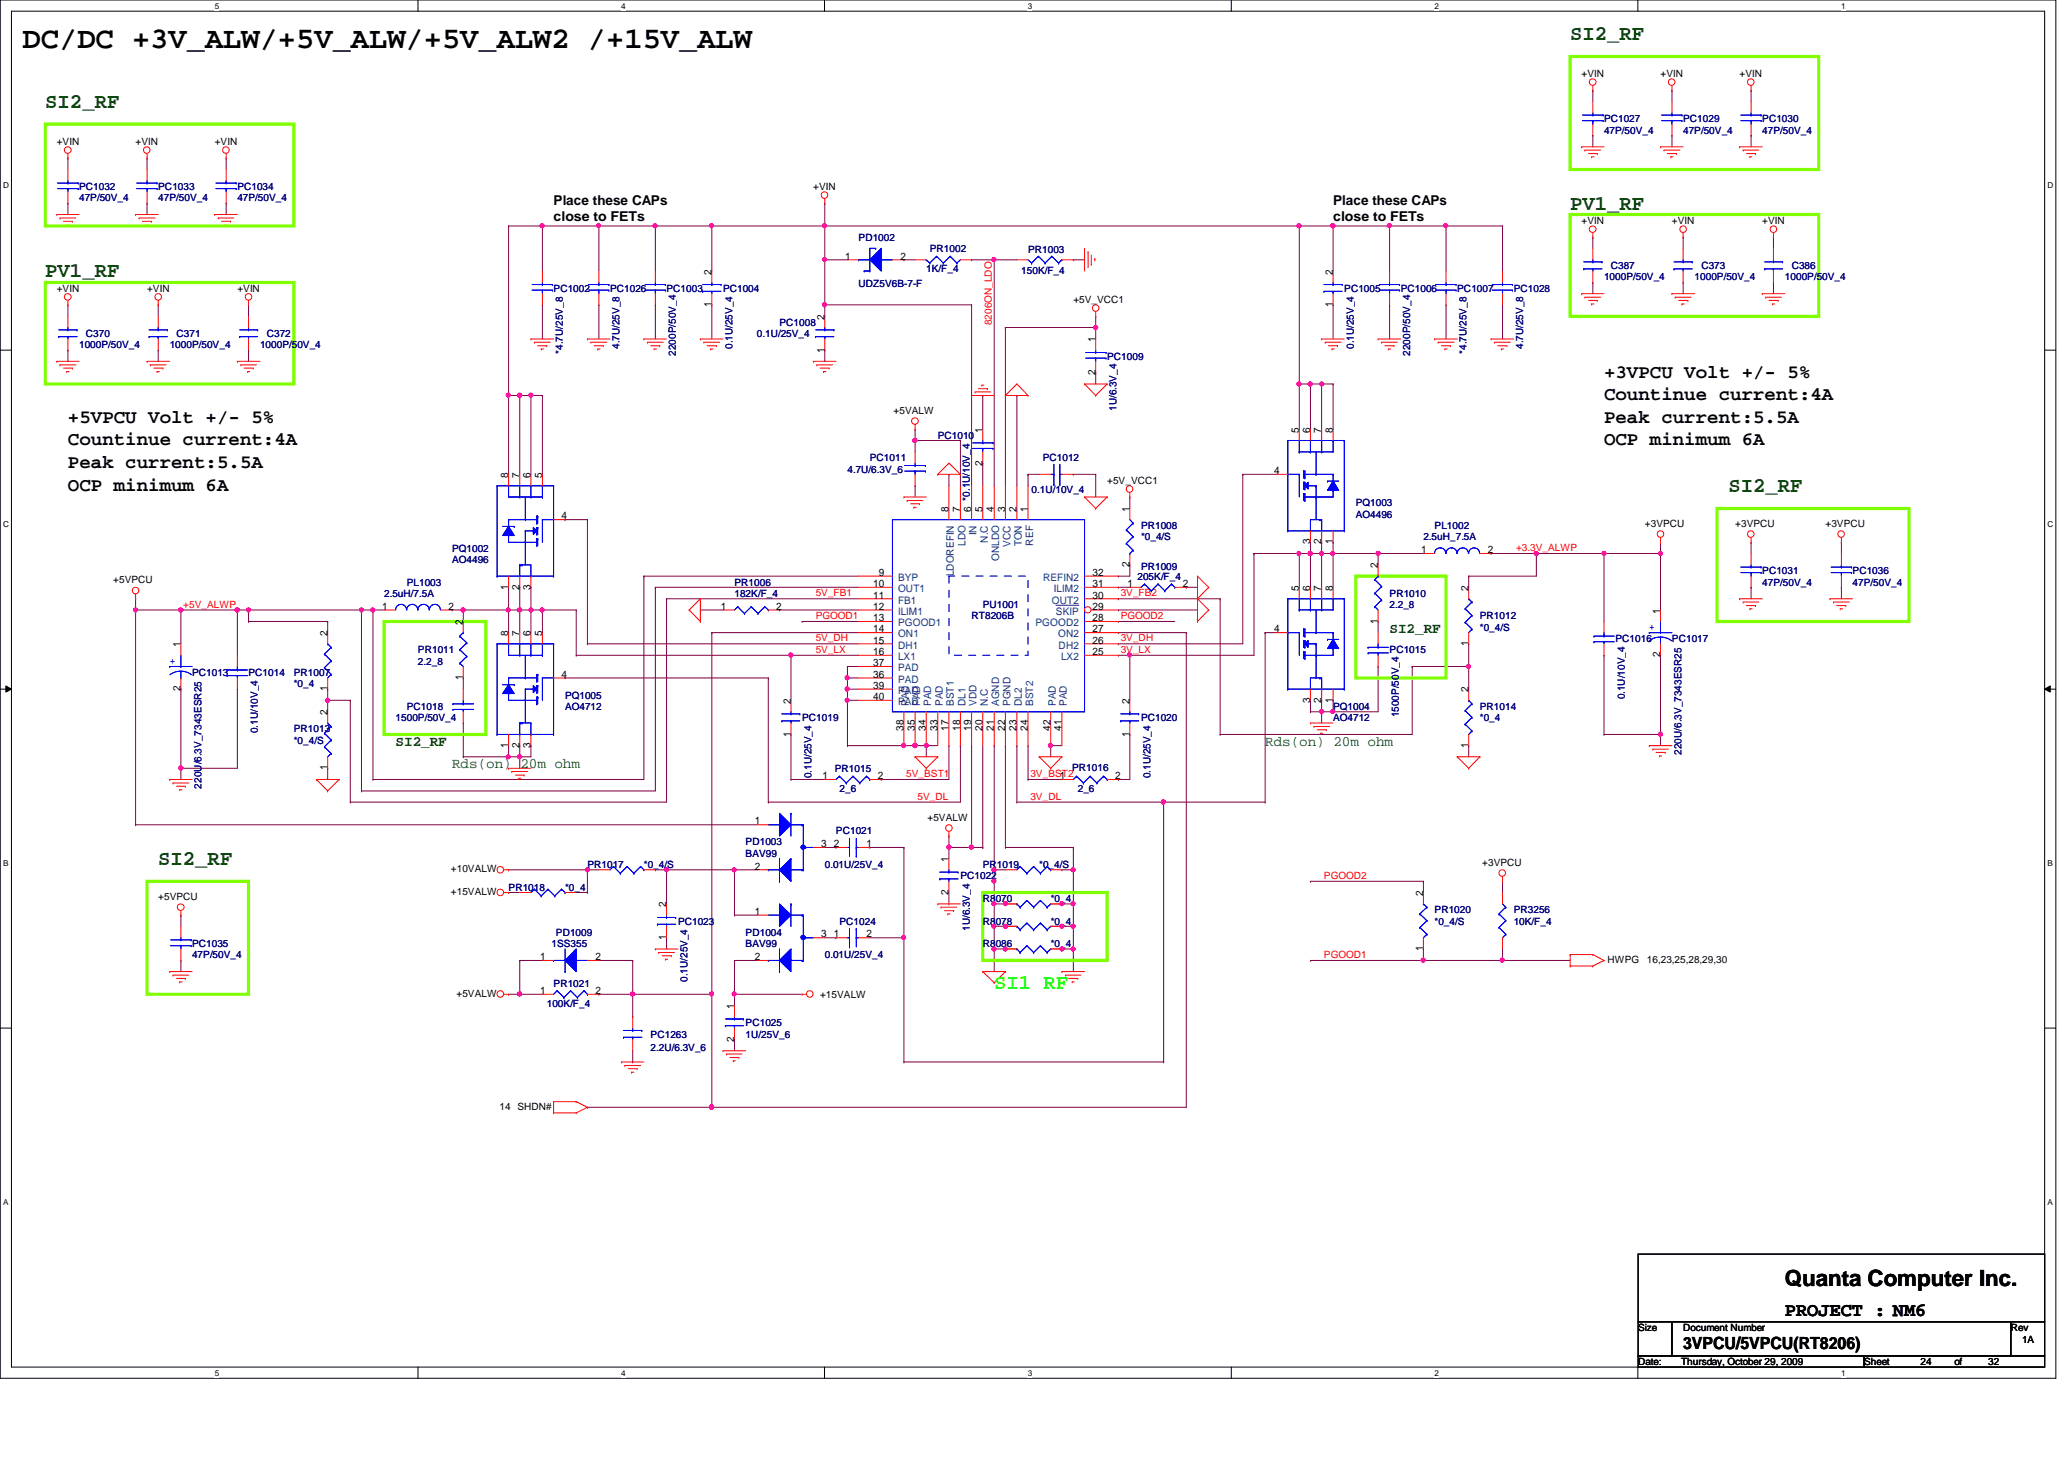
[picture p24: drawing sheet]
<svg xmlns="http://www.w3.org/2000/svg" width="297mm" height="210mm" viewBox="0 0 297 210" stroke-linecap="round" stroke-linejoin="round" font-family="sans-serif">
<defs><g id="words">
<text font-size="4.4" x="3.3" y="6.9">DC/DC +3V_ALW/+5V_ALW/+5V_ALW2 /+15V_ALW</text>
<text font-size="3.2" x="256.9" y="185">Quanta Computer Inc.</text>
<g font-size="3" fill="#004000">
<text x="226" y="5.8">SI2_RF</text>
<text x="6.5" y="15.5">SI2_RF</text>
<text x="226" y="30.1">PV1_RF</text>
<text x="6.5" y="39.9">PV1_RF</text>
<text x="248.7" y="70.8">SI2_RF</text>
<text x="22.8" y="124.5">SI2_RF</text>
</g>
<text font-size="3" fill="#0f0" x="143.1" y="142.3">SI1 RF</text>
<g font-size="2.8">
<text x="230.8" y="57.6">Countinue current:4A</text>
<text x="230.8" y="54.3">+3VPCU Volt +/- 5%</text>
<text x="9.8" y="64.1">Countinue current:4A</text>
<text x="9.8" y="60.8">+5VPCU Volt +/- 5%</text>
<text x="230.8" y="60.8">Peak current:5.5A</text>
<text x="230.8" y="64.1">OCP minimum 6A</text>
<text x="9.8" y="67.4">Peak current:5.5A</text>
<text x="9.8" y="70.6">OCP minimum 6A</text>
<text x="256.9" y="189.3">PROJECT : NM6</text>
<text x="256.9" y="189.3">PROJECT :</text>
</g>
<text font-size="2.4" x="242.2" y="194.1">3VPCU/5VPCU(RT8206)</text>
<g font-size="2.1" fill="#004000">
<text x="200" y="91.1">SI2_RF</text>
<text x="56.9" y="107.4">SI2_RF</text>
</g>
<g font-size="2.1" fill="#008000">
<text x="182.1" y="107.3">Rds(on) 20m ohm</text>
<text x="65.1" y="110.5">Rds(on) 20m ohm</text>
</g>
<g font-size="1.9">
<text x="79.7" y="29.4">Place these CAPs</text>
<text x="191.9" y="29.4">Place these CAPs</text>
<text x="79.7" y="31.8">close to FETs</text>
<text x="191.9" y="31.8">close to FETs</text>
</g>
<g font-size="1.5">
<text x="102.4" y="39.5" transform="rotate(-90 102.4 39.5)">2</text>
<text x="121.6" y="37.3">1</text>
<text x="129.6" y="37.3">2</text>
<text x="191.8" y="39.5" transform="rotate(-90 191.8 39.5)">2</text>
<text x="102.4" y="44.2" transform="rotate(-90 102.4 44.2)">1</text>
<text x="118.7" y="46" transform="rotate(-90 118.7 46)">2</text>
<text x="191.8" y="44.2" transform="rotate(-90 191.8 44.2)">1</text>
<text x="118.7" y="50.7" transform="rotate(-90 118.7 50.7)">1</text>
<text x="157.6" y="53.9" transform="rotate(-90 157.6 53.9)">2</text>
<text x="157.6" y="49.2" transform="rotate(-90 157.6 49.2)">1</text>
<text x="141.4" y="62.2" transform="rotate(-90 141.4 62.2)">1</text>
<text x="186.9" y="62.2" transform="rotate(-90 186.9 62.2)">5</text>
<text x="188.5" y="62.2" transform="rotate(-90 188.5 62.2)">6</text>
<text x="190.2" y="62.2" transform="rotate(-90 190.2 62.2)">7</text>
<text x="191.8" y="62.2" transform="rotate(-90 191.8 62.2)">8</text>
<text x="73.1" y="68.7" transform="rotate(-90 73.1 68.7)">8</text>
<text x="74.8" y="68.7" transform="rotate(-90 74.8 68.7)">7</text>
<text x="76.4" y="68.7" transform="rotate(-90 76.4 68.7)">6</text>
<text x="78" y="68.7" transform="rotate(-90 78 68.7)">5</text>
<text x="141.4" y="67" transform="rotate(-90 141.4 67)">2</text>
<text x="183.4" y="68.2">4</text>
<text x="80.8" y="74.7">4</text>
<text x="136.5" y="73.6" transform="rotate(-90 136.5 73.6)">8</text>
<text x="138.2" y="73.6" transform="rotate(-90 138.2 73.6)">7</text>
<text x="139.8" y="73.6" transform="rotate(-90 139.8 73.6)">6 *0.1U/10V_4</text>
<text x="141.4" y="73.6" transform="rotate(-90 141.4 73.6)">5</text>
<text x="143" y="73.6" transform="rotate(-90 143 73.6)">4</text>
<text x="144.6" y="73.6" transform="rotate(-90 144.6 73.6)">3</text>
<text x="146.3" y="73.6" transform="rotate(-90 146.3 73.6)">2</text>
<text x="147.9" y="73.6" transform="rotate(-90 147.9 73.6)">1</text>
<text x="162.6" y="73.6" transform="rotate(-90 162.6 73.6)">1</text>
<text x="126.5" y="82.8">9</text>
<text x="157.2" y="82.8">32</text>
<text x="162.6" y="81.6" transform="rotate(-90 162.6 81.6)">2</text>
<text x="188.5" y="78.3" transform="rotate(-90 188.5 78.3)">3</text>
<text x="190.2" y="78.3" transform="rotate(-90 190.2 78.3)">2</text>
<text x="191.8" y="78.3" transform="rotate(-90 191.8 78.3)">1</text>
<text x="198.3" y="81.7" transform="rotate(-90 198.3 81.7)">2</text>
<text x="204.5" y="79.6">1</text>
<text x="214.1" y="79.6">2</text>
<text x="55" y="87.7">1</text>
<text x="64.6" y="87.7">2</text>
<text x="66.6" y="89.9" transform="rotate(-90 66.6 89.9)">2</text>
<text x="73.1" y="84.8" transform="rotate(-90 73.1 84.8)">1</text>
<text x="74.8" y="84.8" transform="rotate(-90 74.8 84.8)">2</text>
<text x="76.4" y="84.8" transform="rotate(-90 76.4 84.8)">3</text>
<text x="103.8" y="87.7">1</text>
<text x="111.7" y="87.7">2</text>
<text x="125.7" y="84.5">10</text>
<text x="125.7" y="86.1">11</text>
<text x="125.7" y="87.7">12</text>
<text x="125.7" y="89.4">13</text>
<text x="157.2" y="89.4">28</text>
<text x="157.2" y="84.5">31</text>
<text x="157.2" y="87.7">29</text>
<text x="157.2" y="86.1">30</text>
<text x="162.3" y="84.5">1</text>
<text x="170.2" y="84.5">2</text>
<text x="186.9" y="85" transform="rotate(-90 186.9 85)">5</text>
<text x="188.5" y="85" transform="rotate(-90 188.5 85)">6</text>
<text x="190.2" y="85" transform="rotate(-90 190.2 85)">7</text>
<text x="191.8" y="85" transform="rotate(-90 191.8 85)">8</text>
<text x="198.3" y="89.7" transform="rotate(-90 198.3 89.7)">1</text>
<text x="211.3" y="85" transform="rotate(-90 211.3 85)">2</text>
<text x="238.9" y="88.3" transform="rotate(-90 238.9 88.3)">1</text>
<text x="26" y="93.1" transform="rotate(-90 26 93.1)">1</text>
<text x="47.1" y="91.5" transform="rotate(-90 47.1 91.5)">2</text>
<text x="73.1" y="91.5" transform="rotate(-90 73.1 91.5)">8</text>
<text x="74.8" y="91.5" transform="rotate(-90 74.8 91.5)">7</text>
<text x="76.4" y="91.5" transform="rotate(-90 76.4 91.5)">6</text>
<text x="78" y="91.5" transform="rotate(-90 78 91.5)">5</text>
<text x="125.7" y="91">14</text>
<text x="125.7" y="92.6">15</text>
<text x="125.7" y="94.2">16</text>
<text x="125.7" y="95.8">37</text>
<text x="157.2" y="92.6">26</text>
<text x="157.2" y="94.2">25</text>
<text x="157.2" y="91">27</text>
<text x="183.4" y="91">4</text>
<text x="211.3" y="93" transform="rotate(-90 211.3 93)">1</text>
<text x="238.9" y="94.6" transform="rotate(-90 238.9 94.6)">2</text>
<text x="26" y="99.5" transform="rotate(-90 26 99.5)">2</text>
<text x="47.1" y="99.5" transform="rotate(-90 47.1 99.5)">1</text>
<text x="66.6" y="97.8" transform="rotate(-90 66.6 97.8)">1</text>
<text x="80.8" y="97.5">4</text>
<text x="113.8" y="101.3" transform="rotate(-90 113.8 101.3)">2</text>
<text x="125.7" y="97.5">36</text>
<text x="125.7" y="99.1">39</text>
<text x="125.7" y="100.7">40</text>
<text x="162.6" y="101.3" transform="rotate(-90 162.6 101.3)">2</text>
<text x="188.5" y="101.1" transform="rotate(-90 188.5 101.1)">3</text>
<text x="190.2" y="101.1" transform="rotate(-90 190.2 101.1)">2</text>
<text x="191.8" y="101.1" transform="rotate(-90 191.8 101.1)">1</text>
<text x="211.3" y="99.6" transform="rotate(-90 211.3 99.6)">2</text>
<text x="47.1" y="102.9" transform="rotate(-90 47.1 102.9)">2</text>
<text x="73.1" y="107.6" transform="rotate(-90 73.1 107.6)">1</text>
<text x="74.8" y="107.6" transform="rotate(-90 74.8 107.6)">2</text>
<text x="76.4" y="107.6" transform="rotate(-90 76.4 107.6)">3</text>
<text x="113.8" y="106" transform="rotate(-90 113.8 106)">1</text>
<text x="130" y="105.2" transform="rotate(-90 130 105.2)">38</text>
<text x="131.7" y="105.2" transform="rotate(-90 131.7 105.2)">35</text>
<text x="133.3" y="105.2" transform="rotate(-90 133.3 105.2)">34</text>
<text x="134.9" y="105.2" transform="rotate(-90 134.9 105.2)">33</text>
<text x="136.5" y="105.2" transform="rotate(-90 136.5 105.2)">17</text>
<text x="138.2" y="105.2" transform="rotate(-90 138.2 105.2)">18</text>
<text x="139.8" y="105.2" transform="rotate(-90 139.8 105.2)">19</text>
<text x="141.4" y="105.2" transform="rotate(-90 141.4 105.2)">20</text>
<text x="143" y="105.2" transform="rotate(-90 143 105.2)">21</text>
<text x="144.6" y="105.2" transform="rotate(-90 144.6 105.2)">22</text>
<text x="146.3" y="105.2" transform="rotate(-90 146.3 105.2)">23</text>
<text x="147.9" y="105.2" transform="rotate(-90 147.9 105.2)">24</text>
<text x="151.2" y="105.2" transform="rotate(-90 151.2 105.2)">42</text>
<text x="152.8" y="105.2" transform="rotate(-90 152.8 105.2)">41</text>
<text x="162.6" y="106" transform="rotate(-90 162.6 106)">1</text>
<text x="211.3" y="107.6" transform="rotate(-90 211.3 107.6)">1</text>
<text x="47.1" y="110.8" transform="rotate(-90 47.1 110.8)">1</text>
<text x="118.4" y="112.1">1</text>
<text x="126.3" y="112.1">2</text>
<text x="152.5" y="112.1">1</text>
<text x="160.5" y="112.1">2</text>
<text x="108.6" y="118.6">1</text>
<text x="108.6" y="125.1">2</text>
<text x="118.2" y="121.9">3</text>
<text x="120" y="121.9">2</text>
<text x="124.7" y="121.9">1</text>
<text x="136.5" y="124" transform="rotate(-90 136.5 124)">1</text>
<text x="95.9" y="130.5" transform="rotate(-90 95.9 130.5)">2</text>
<text x="108.6" y="131.6">1</text>
<text x="136.5" y="128.7" transform="rotate(-90 136.5 128.7)">2</text>
<text x="204.8" y="128.9" transform="rotate(-90 204.8 128.9)">2</text>
<text x="95.9" y="135.2" transform="rotate(-90 95.9 135.2)">1</text>
<text x="118.2" y="134.9">3</text>
<text x="120" y="134.9">1</text>
<text x="124.7" y="134.9">2</text>
<text x="204.8" y="136.9" transform="rotate(-90 204.8 136.9)">1</text>
<text x="77.7" y="143">1</text>
<text x="77.7" y="138.1">1</text>
<text x="85.7" y="143">2</text>
<text x="85.7" y="138.1">2</text>
<text x="108.6" y="138.1">2</text>
<text x="105.7" y="149.9" transform="rotate(-90 105.7 149.9)">2</text>
<text x="105.7" y="145.2" transform="rotate(-90 105.7 145.2)">1</text>
</g>
<g font-size="1.5" fill="#004080">
<text x="140.5" y="77" transform="rotate(-90 140.5 77)">IN</text>
<text x="129.2" y="83.6">BYP</text>
<text x="137.3" y="82.9" transform="rotate(-90 137.3 82.9)">LDOREFIN</text>
<text x="138.9" y="78.5" transform="rotate(-90 138.9 78.5)">LDO</text>
<text x="142.2" y="78.1" transform="rotate(-90 142.2 78.1)">N.C</text>
<text x="143.8" y="80.7" transform="rotate(-90 143.8 80.7)">ONLDO</text>
<text x="145.4" y="78.7" transform="rotate(-90 145.4 78.7)">VCC</text>
<text x="147.1" y="78.6" transform="rotate(-90 147.1 78.6)">TON</text>
<text x="148.7" y="78.5" transform="rotate(-90 148.7 78.5)">REF</text>
<text x="150.1" y="83.6">REFIN2</text>
<text x="129.2" y="85.2">OUT1</text>
<text x="129.2" y="86.8">FB1</text>
<text x="129.2" y="88.4">ILIM1</text>
<text x="151.4" y="86.8">OUT2</text>
<text x="151.7" y="85.2">ILIM2</text>
<text x="152" y="88.4">SKIP</text>
<text x="129.2" y="90.1">PGOOD1</text>
<text x="129.2" y="91.7">ON1</text>
<text x="129.2" y="93.3">DH1</text>
<text x="129.2" y="95">LX1</text>
<text x="149" y="90.1">PGOOD2</text>
<text x="152.3" y="91.7">ON2</text>
<text x="152.4" y="93.3">DH2</text>
<text x="152.7" y="95">LX2</text>
<text x="129.2" y="98.2">PAD</text>
<text x="129.2" y="96.6">PAD</text>
<text x="129.2" y="99.8">PAD</text>
<text x="129.2" y="101.4">PAD</text>
<text x="130.8" y="101.6" transform="rotate(-90 130.8 101.6)">PAD</text>
<text x="132.4" y="101.6" transform="rotate(-90 132.4 101.6)">PAD</text>
<text x="134" y="101.6" transform="rotate(-90 134 101.6)">PAD</text>
<text x="135.7" y="101.6" transform="rotate(-90 135.7 101.6)">PAD</text>
<text x="137.3" y="101.6" transform="rotate(-90 137.3 101.6)">BST1</text>
<text x="138.9" y="101.6" transform="rotate(-90 138.9 101.6)">DL1</text>
<text x="140.5" y="101.6" transform="rotate(-90 140.5 101.6)">VDD</text>
<text x="142.2" y="101.6" transform="rotate(-90 142.2 101.6)">N.C</text>
<text x="143.8" y="101.6" transform="rotate(-90 143.8 101.6)">AGND</text>
<text x="145.4" y="101.6" transform="rotate(-90 145.4 101.6)">PGND</text>
<text x="147.1" y="101.6" transform="rotate(-90 147.1 101.6)">DL2</text>
<text x="148.7" y="101.6" transform="rotate(-90 148.7 101.6)">BST2</text>
<text x="151.9" y="101.6" transform="rotate(-90 151.9 101.6)">PAD</text>
<text x="153.5" y="101.6" transform="rotate(-90 153.5 101.6)">PAD</text>
</g>
<g font-size="1.4">
<text x="227.6" y="11.1">+VIN</text>
<text x="239" y="11.1">+VIN</text>
<text x="250.4" y="11.1">+VIN</text>
<text x="8.2" y="20.8">+VIN</text>
<text x="19.5" y="20.8">+VIN</text>
<text x="30.9" y="20.8">+VIN</text>
<text x="117" y="27.3">+VIN</text>
<text x="227.6" y="32.2">+VIN</text>
<text x="240.6" y="32.2">+VIN</text>
<text x="253.6" y="32.2">+VIN</text>
<text x="8.2" y="42">+VIN</text>
<text x="21.2" y="42">+VIN</text>
<text x="34.2" y="42">+VIN</text>
<text x="154.5" y="43.6">+5V_VCC1</text>
<text x="128.6" y="59.5">+5VALW</text>
<text x="159.3" y="69.6">+5V_VCC1</text>
<text x="236.7" y="75.8">+3VPCU</text>
<text x="249.7" y="75.8">+3VPCU</text>
<text x="262.7" y="75.8">+3VPCU</text>
<text x="16.3" y="83.9">+5VPCU</text>
<text x="133.5" y="118.1">+5VALW</text>
<text x="64.9" y="125.5">+10VALW</text>
<text x="213.3" y="124.5">+3VPCU</text>
<text x="22.8" y="129.5">+5VPCU</text>
<text x="64.9" y="128.8">+15VALW</text>
<text x="65.7" y="143.4">+5VALW</text>
<text x="118" y="143.6">+15VALW</text>
<text x="231.3" y="138.6">HWPG</text>
<text x="237" y="138.6">16,23,25,28,29,30</text>
<text x="71.9" y="159.7">14 SHDN#</text>
<text x="235.8" y="191.5">Size</text>
<text x="242.2" y="191.5">Document Number</text>
<text x="289.4" y="191.5">Rev</text>
<text x="235.8" y="196.4">Date:</text>
<text x="241.9" y="196.4">Thursday, October 29, 2009</text>
<text x="268.3" y="196.4">Sheet</text>
<text x="276.4" y="196.4">24</text>
<text x="281.3" y="196.4">of</text>
<text x="286.1" y="196.4">32</text>
<text x="291" y="193.2">1A</text>
</g>
<g font-size="1.4" fill="#000080">
<text x="230.8" y="17.6">PC1027</text>
<text x="242.2" y="17.6">PC1029</text>
<text x="253.6" y="17.6">PC1030</text>
<text x="230.8" y="19.2">47P/50V_4</text>
<text x="242.2" y="19.2">47P/50V_4</text>
<text x="253.6" y="19.2">47P/50V_4</text>
<text x="11.4" y="27.3">PC1032</text>
<text x="11.4" y="29">47P/50V_4</text>
<text x="22.8" y="27.3">PC1033</text>
<text x="22.8" y="29">47P/50V_4</text>
<text x="34.2" y="27.3">PC1034</text>
<text x="34.2" y="29">47P/50V_4</text>
<text x="123.6" y="34.7">PD1002</text>
<text x="79.7" y="42">PC1002</text>
<text x="87.8" y="42">PC1026</text>
<text x="95.9" y="42">PC1003</text>
<text x="104.1" y="42">PC1004</text>
<text x="123.6" y="41.3">UDZ5V6B-7-F</text>
<text x="133.3" y="39.2">1K/F_4</text>
<text x="133.8" y="36.3">PR1002</text>
<text x="147" y="39.4">150K/F_4</text>
<text x="148" y="36.4">PR1003</text>
<text x="193.5" y="42">PC1005</text>
<text x="201.6" y="42">PC1006</text>
<text x="209.7" y="42">PC1007</text>
<text x="217.8" y="42">PC1028</text>
<text x="230.8" y="40.3">1000P/50V_4</text>
<text x="231.8" y="38.7">C387</text>
<text x="243.9" y="40.3">1000P/50V_4</text>
<text x="244.9" y="38.7">C373</text>
<text x="256.9" y="40.3">1000P/50V_4</text>
<text x="257.8" y="38.7">C386</text>
<text x="112.2" y="46.9">PC1008</text>
<text x="11.4" y="50.1">1000P/50V_4</text>
<text x="12.4" y="48.5">C370</text>
<text x="24.4" y="50.1">1000P/50V_4</text>
<text x="25.4" y="48.5">C371</text>
<text x="37.4" y="50.1">1000P/50V_4</text>
<text x="38.4" y="48.5">C372</text>
<text x="81" y="50.9" transform="rotate(-90 81 50.9)">*4.7U/25V_8</text>
<text x="89.2" y="50.2" transform="rotate(-90 89.2 50.2)">4.7U/25V_8</text>
<text x="97.3" y="51.2" transform="rotate(-90 97.3 51.2)">2200P/50V_4</text>
<text x="105.4" y="50.2" transform="rotate(-90 105.4 50.2)">0.1U/25V_4</text>
<text x="108.9" y="48.5">0.1U/25V_4</text>
<text x="159.3" y="51.7">PC1009</text>
<text x="194.8" y="50.2" transform="rotate(-90 194.8 50.2)">0.1U/25V_4</text>
<text x="202.9" y="51.2" transform="rotate(-90 202.9 51.2)">2200P/50V_4</text>
<text x="211.1" y="50.9" transform="rotate(-90 211.1 50.9)">*4.7U/25V_8</text>
<text x="219.2" y="50.2" transform="rotate(-90 219.2 50.2)">4.7U/25V_8</text>
<text x="160.7" y="59.1" transform="rotate(-90 160.7 59.1)">1U/6.3V_4</text>
<text x="135" y="63.1">PC1010</text>
<text x="122" y="68">4.7U/6.3V_6</text>
<text x="125.2" y="66.4">PC1011</text>
<text x="148.5" y="70.9">0.1U/10V_4</text>
<text x="150.1" y="66.4">PC1012</text>
<text x="164.2" y="76.1">PR1008</text>
<text x="164.2" y="77.7">*0_4/S</text>
<text x="195.1" y="72.9">PQ1003</text>
<text x="195.1" y="74.5">AO4496</text>
<text x="204.8" y="77.7">2.5uH_7.5A</text>
<text x="206.5" y="76.1">PL1002</text>
<text x="65.1" y="79.4">PQ1002</text>
<text x="65.1" y="81">AO4496</text>
<text x="163.7" y="83.4">205K/F_4</text>
<text x="164.2" y="82">PR1009</text>
<text x="253.6" y="82.6">PC1031</text>
<text x="266.6" y="82.6">PC1036</text>
<text x="55.3" y="85.9">2.5uH/7.5A</text>
<text x="58.5" y="84.2">PL1003</text>
<text x="105.7" y="84.2">PR1006</text>
<text x="105.7" y="85.9">182K/F_4</text>
<text x="139.8" y="89.1">RT8206B</text>
<text x="141.4" y="87.5">PU1001</text>
<text x="200" y="85.9">PR1010</text>
<text x="200" y="87.5">2.2_8</text>
<text x="213" y="89.1">PR1012</text>
<text x="253.6" y="84.2">47P/50V_4</text>
<text x="266.6" y="84.2">47P/50V_4</text>
<text x="60.2" y="94">PR1011</text>
<text x="60.2" y="95.6">2.2_8</text>
<text x="200" y="94">PC1015</text>
<text x="213" y="90.8">*0_4/S</text>
<text x="232.5" y="92.4">PC1016</text>
<text x="240.6" y="92.4">PC1017</text>
<text x="27.6" y="97.2">PC1013</text>
<text x="35.8" y="97.2">PC1014</text>
<text x="42.3" y="97.2">PR1007</text>
<text x="42.3" y="98.9">*0_4</text>
<text x="81.3" y="100.5">PQ1005</text>
<text x="233.8" y="100.6" transform="rotate(-90 233.8 100.6)">0.1U/10V_4</text>
<text x="37.1" y="105.5" transform="rotate(-90 37.1 105.5)">0.1U/10V_4</text>
<text x="42.3" y="105.4">PR1013</text>
<text x="42.3" y="107">*0_4/S</text>
<text x="56.9" y="103.8">1500P/50V_4</text>
<text x="58.5" y="102.1">PC1018</text>
<text x="81.3" y="102.1">AO4712</text>
<text x="115.4" y="103.8">PC1019</text>
<text x="164.2" y="103.8">PC1020</text>
<text x="191.9" y="102.1">PQ1004</text>
<text x="191.9" y="103.8">AO4712</text>
<text x="201.3" y="103.2" transform="rotate(-90 201.3 103.2)">1500P/50V_4</text>
<text x="213" y="102.1">PR1014</text>
<text x="213" y="103.8">*0_4</text>
<text x="29" y="113.5" transform="rotate(-90 29 113.5)">220U/6.3V_7343ESR25</text>
<text x="116.8" y="112" transform="rotate(-90 116.8 112)">0.1U/25V_4</text>
<text x="120.1" y="111.1">PR1015</text>
<text x="154.3" y="110.9">PR1016</text>
<text x="165.6" y="112" transform="rotate(-90 165.6 112)">0.1U/25V_4</text>
<text x="242" y="108.6" transform="rotate(-90 242 108.6)">220U/6.3V_7343ESR25</text>
<text x="120.8" y="114">2_6</text>
<text x="155.1" y="114">2_6</text>
<text x="84.5" y="124.9">PR1017</text>
<text x="92.7" y="124.9">*0_4/S</text>
<text x="107.3" y="121.6">PD1003</text>
<text x="107.3" y="123.3">BAV99</text>
<text x="118.7" y="124.9">0.01U/25V_4</text>
<text x="120.3" y="120">PC1021</text>
<text x="141.4" y="124.9">PR1019</text>
<text x="149.6" y="124.9">*0_4/S</text>
<text x="73.2" y="128.1">PR1018</text>
<text x="81.3" y="128.1">*0_4</text>
<text x="138.2" y="126.5">PC1022</text>
<text x="141.4" y="129.8">R8070</text>
<text x="151.2" y="129.8">*0_4</text>
<text x="206.5" y="131.4">PR1020</text>
<text x="217.8" y="131.4">PR3256</text>
<text x="27.6" y="136.3">PC1035</text>
<text x="27.6" y="137.9">47P/50V_4</text>
<text x="79.4" y="136.3">1SS355</text>
<text x="80" y="134.6">PD1009</text>
<text x="97.6" y="133">PC1023</text>
<text x="107.3" y="134.6">PD1004</text>
<text x="107.3" y="136.3">BAV99</text>
<text x="118.7" y="137.9">0.01U/25V_4</text>
<text x="120.8" y="133">PC1024</text>
<text x="139.6" y="133.9" transform="rotate(-90 139.6 133.9)">1U/6.3V_4</text>
<text x="141.4" y="136.3">R8086</text>
<text x="141.4" y="133">R8078</text>
<text x="151.2" y="136.3">*0_4</text>
<text x="151.2" y="133">*0_4</text>
<text x="206.5" y="133">*0_4/S</text>
<text x="217.8" y="133">10K/F_4</text>
<text x="79.7" y="141.9">PR1021</text>
<text x="98.9" y="141.3" transform="rotate(-90 98.9 141.3)">0.1U/25V_4</text>
<text x="78.7" y="144.9">100K/F_4</text>
<text x="93.6" y="149.3">PC1263</text>
<text x="107.3" y="147.7">PC1025</text>
<text x="107.3" y="149.3">1U/25V_6</text>
<text x="93.6" y="151.2">2.2U/6.3V_6</text>
</g>
<g font-size="1.4" fill="#f00">
<text x="142.7" y="46.8" transform="rotate(-90 142.7 46.8)">8206ON_LDO</text>
<text x="218.2" y="79.3">+3.3V_ALWP</text>
<text x="26.4" y="87.4">+5V_ALWP</text>
<text x="117.4" y="85.8">5V_FB1</text>
<text x="117.4" y="89.1">PGOOD1</text>
<text x="161.3" y="85.8">3V_FB2</text>
<text x="161.3" y="89.1">PGOOD2</text>
<text x="117.4" y="93.9">5V_LX</text>
<text x="117.4" y="92.3">5V_DH</text>
<text x="161.3" y="93.9">3V_LX</text>
<text x="161.3" y="92.3">3V_DH</text>
<text x="130.4" y="111.8">5V_BST1</text>
<text x="148.3" y="111.8">3V_BST2</text>
<text x="132" y="115.1">5V_DL</text>
<text x="148.3" y="115.1">3V_DL</text>
<text x="190.5" y="126.4">PGOOD2</text>
<text x="190.5" y="137.8">PGOOD1</text>
</g>
<g font-size="1.4" fill="#00f">
<text x="24.4" y="95.5">+</text>
<text x="237.4" y="90.6">+</text>
</g>
<g font-size="1.2">
<text x="30.9" y="1.2">5</text>
<text x="89.4" y="1.2">4</text>
<text x="147.9" y="1.2">3</text>
<text x="206.5" y="1.2">2</text>
<text x="265" y="1.2">1</text>
<text x=".5" y="27.1">D</text>
<text x="294.7" y="27.1">D</text>
<text x=".5" y="75.8">C</text>
<text x="294.7" y="75.8">C</text>
<text x=".5" y="124.6">B</text>
<text x="294.7" y="124.6">B</text>
<text x=".5" y="173.4">A</text>
<text x="294.7" y="173.4">A</text>
<text x="30.9" y="197.9">5</text>
<text x="89.4" y="197.9">4</text>
<text x="147.9" y="197.9">3</text>
<text x="206.5" y="197.9">2</text>
<text x="265" y="197.9">1</text>
</g>
</g></defs>
<path d="M0 0h295.9v198.3h-295.9zM1.6 1.6h292.7v195.1h-292.7z" fill="none" stroke="#000" stroke-width=".14"/>
<g fill="#fff">
<path d="M30.9 .2h.6v1.3h-.6z"/>
<path d="M30.9 196.8h.6v1.4h-.6z"/>
</g>
<path d="M60.2 0v1.6M60.2 196.7v1.6" fill="none" stroke="#000" stroke-width=".14"/>
<g fill="#fff">
<path d="M89.4 .2h.6v1.3h-.6z"/>
<path d="M89.4 196.8h.6v1.4h-.6z"/>
</g>
<path d="M118.7 0v1.6M118.7 196.7v1.6" fill="none" stroke="#000" stroke-width=".14"/>
<g fill="#fff">
<path d="M147.9 .2h.6v1.3h-.6z"/>
<path d="M147.9 196.8h.6v1.4h-.6z"/>
</g>
<path d="M177.2 0v1.6M177.2 196.7v1.6" fill="none" stroke="#000" stroke-width=".14"/>
<g fill="#fff">
<path d="M206.5 .2h.5v1.3h-.5z"/>
<path d="M206.5 196.8h.5v1.4h-.5z"/>
</g>
<path d="M235.7 0v1.6M235.7 196.7v1.6" fill="none" stroke="#000" stroke-width=".14"/>
<g fill="#fff">
<path d="M265 .2h.6v1.3h-.6z"/>
<path d="M265 196.8h.6v1.4h-.6z"/>
<path d="M.5 26h.8v1.3h-.8z"/>
<path d="M294.7 26h.8v1.3h-.8z"/>
<path d="M.5 74.8h.8v1.3h-.8z"/>
<path d="M294.7 74.8h.8v1.3h-.8z"/>
</g>
<path d="M0 50.4h1.6M294.3 50.4h1.6" fill="none" stroke="#000" stroke-width=".14"/>
<g fill="#fff">
<path d="M.5 123.5h.7v1.3h-.7z"/>
<path d="M294.7 123.5h.7v1.3h-.7z"/>
</g>
<path d="M0 99.1h1.6M.8 98.7l.8 .4-.8 .5zM294.3 99.1l.8-.4v.9zM294.3 99.1h1.6" fill="none" stroke="#000" stroke-width=".14"/>
<path d="M.8 98.7l.8 .4-.8 .5zM294.3 99.1l.8-.4v.9z" fill="#000"/>
<g fill="#fff">
<path d="M.5 172.3h.7v1.3h-.7z"/>
<path d="M294.7 172.3h.7v1.3h-.7z"/>
</g>
<path d="M0 147.9h1.6M294.3 147.9h1.6" fill="none" stroke="#000" stroke-width=".14"/>
<path d="M110.6 97.5h.1M110.6 97.5v17.9M105.7 131.7h.1M105.7 138.2h.1M105.7 131.7h3.2M105.7 138.2h3.2M139.8 121.9h1.6M141.4 121.9h.1M105.7 143h.1M105.7 143v1.7" fill="none" stroke="#800040" stroke-width=".14"/>
<circle cx="105.7" cy="143" r=".3" fill="#f0f"/>
<circle cx="105.7" cy="143" r=".3" fill="none" stroke="#f0f" stroke-width=".14"/>
<path d="M146.3 56.9h.1M146.3 56.9v13M136.6 68.2h.1M136.6 68.2v1.7M162.6 94.3h.1M162.6 94.3v6.5" fill="none" stroke="#800040" stroke-width=".14"/>
<circle cx="162.6" cy="94.2" r=".3" fill="#f0f"/>
<circle cx="162.6" cy="94.2" r=".3" fill="none" stroke="#f0f" stroke-width=".14"/>
<g fill="none" stroke="#800040" stroke-width=".14">
<path d="M118.7 43.9h.1M118.7 43.9h21.1M139.8 43.9h.1M139.8 43.9v26M95.9 86.1h.1M95.9 86.1h27.7M160.9 94.3h.1M160.9 94.3h19.6M162.6 94.3h.1M182.1 91h.1M182.1 91h1.6M19.5 118.7h.1"/>
<path d="M19.5 118.7h89.4M160.9 112.1h.1M162.6 105.7h.1M162.6 105.7v6.4h-1.7M95.9 134.9h.1M95.9 134.9v1.6M105.7 149.5h.1M105.7 149.5v1.7"/>
</g>
<circle cx="118.7" cy="43.9" r=".3" fill="#f0f"/>
<circle cx="118.7" cy="43.9" r=".3" fill="none" stroke="#f0f" stroke-width=".14"/>
<path d="M180.5 79.6h.1M180.5 79.6v14.7M19.5 87.8h.1M19.5 87.8v30.9M146.3 107.3h.1M146.3 107.3v8.1" fill="none" stroke="#800040" stroke-width=".14"/>
<circle cx="19.5" cy="87.8" r=".3" fill="#f0f"/>
<circle cx="19.5" cy="87.8" r=".3" fill="none" stroke="#f0f" stroke-width=".14"/>
<path d="M105.7 125.1h.1M105.7 125.1h3.2" fill="none" stroke="#800040" stroke-width=".14"/>
<circle cx="105.7" cy="125.1" r=".3" fill="#f0f"/>
<circle cx="105.7" cy="125.1" r=".3" fill="none" stroke="#f0f" stroke-width=".14"/>
<path d="M34.2 87.8h.1M34.2 87.8h1.6M94.3 84.5h.1M94.3 84.5v29.3M170.7 91h.1M170.7 91v68.3M175.6 86.1h.1M175.6 86.1v19.6M211.4 107.3h.1M211.4 107.3v1.6" fill="none" stroke="#800040" stroke-width=".14"/>
<circle cx="34.1" cy="87.8" r=".31" fill="#f0f"/>
<circle cx="34.1" cy="87.8" r=".31" fill="none" stroke="#f0f" stroke-width=".14"/>
<g fill="none" stroke="#800040" stroke-width=".14">
<path d="M78.1 32.5h.1M78.1 32.5v6.5M102.4 32.5h.1M102.4 32.5v6.5M78.1 43.9h.1M78.1 43.9v4.9M52 87.8h.1M52 87.8v26M160.9 86.1h.1M160.9 91h.1M160.9 86.1h14.7M160.9 91h9.8"/>
<path d="M203.2 95.9h.1M203.2 95.9v9.8h-27.6M52 113.8h.1M52 113.8h42.3M175.6 105.7h.1"/>
</g>
<circle cx="102.4" cy="32.5" r=".3" fill="#f0f"/>
<circle cx="102.4" cy="32.5" r=".3" fill="none" stroke="#f0f" stroke-width=".14"/>
<path d="M102.4 43.9h.1M102.4 43.9v4.9M144.7 47.1h.1M144.7 47.1h13M92.7 82.9h.1M92.7 82.9v29.2h-39M53.7 112.1h.1" fill="none" stroke="#800040" stroke-width=".14"/>
<circle cx="157.7" cy="47.1" r=".3" fill="#f0f"/>
<circle cx="157.7" cy="47.1" r=".3" fill="none" stroke="#f0f" stroke-width=".14"/>
<path d="M200 32.5h.1M200 32.5v6.5M157.7 53.6h.1M157.7 53.6v1.6M200 43.9h.1M200 43.9v4.9M53.7 87.8h.1M53.7 87.8v24.3" fill="none" stroke="#800040" stroke-width=".14"/>
<circle cx="199.9" cy="32.5" r=".3" fill="#f0f"/>
<circle cx="199.9" cy="32.5" r=".3" fill="none" stroke="#f0f" stroke-width=".14"/>
<path d="M191.9 32.5h.1M191.9 32.5v6.5" fill="none" stroke="#800040" stroke-width=".14"/>
<circle cx="191.8" cy="32.5" r=".3" fill="#f0f"/>
<circle cx="191.8" cy="32.5" r=".3" fill="none" stroke="#f0f" stroke-width=".14"/>
<path d="M187 32.5h.1M187 32.5h4.9M191.9 43.9h.1M191.9 43.9v4.9M100.8 87.8h.1M100.8 87.8h3.3M26 110.5h.1M26 110.5h8.2" fill="none" stroke="#800040" stroke-width=".14"/>
<circle cx="26" cy="110.5" r=".31" fill="#f0f"/>
<circle cx="26" cy="110.5" r=".31" fill="none" stroke="#f0f" stroke-width=".14"/>
<path d="M74.8 87.8h.1M74.8 87.8h1.6" fill="none" stroke="#800040" stroke-width=".14"/>
<circle cx="74.8" cy="87.8" r=".31" fill="#f0f"/>
<circle cx="74.8" cy="87.8" r=".31" fill="none" stroke="#f0f" stroke-width=".14"/>
<path d="M26 87.8h.1M26 87.8h8.2M76.4 84.5h.1M76.4 84.5v3.3" fill="none" stroke="#800040" stroke-width=".14"/>
<circle cx="34.1" cy="87.8" r=".31" fill="#f0f"/>
<circle cx="34.1" cy="87.8" r=".31" fill="none" stroke="#f0f" stroke-width=".14"/>
<g fill="none" stroke="#800040" stroke-width=".14">
<path d="M221.1 79.6h.1M221.1 79.6v3.3M239 79.6h.1M239 79.6v8.2M19.5 87.8h.1M19.5 87.8h6.5M115.4 89.4h.1M115.4 89.4h8.2M160.9 89.4h.1M160.9 89.4h8.2M170.7 84.5h.1M170.7 84.5h1.6"/>
<path d="M211.4 95.9h.1M211.4 95.9v3.2M74.8 108.9h.1M74.8 108.9v1.6M110.6 115.4h.1M110.6 115.4h27.6M239 105.7h.1M239 105.7v1.6M95.9 125.1h.1M95.9 125.1v4.9M118.7 134.9h1.6M120.3 134.9h.1"/>
</g>
<circle cx="95.9" cy="125.1" r=".3" fill="#f0f"/>
<circle cx="95.9" cy="125.1" r=".3" fill="none" stroke="#f0f" stroke-width=".14"/>
<path d="M167.5 115.4h.1M167.5 115.4v37.4M130.1 121.9h.1M130.1 121.9v13" fill="none" stroke="#800040" stroke-width=".14"/>
<circle cx="167.4" cy="115.4" r=".31" fill="#f0f"/>
<circle cx="167.4" cy="115.4" r=".31" fill="none" stroke="#f0f" stroke-width=".14"/>
<path d="M65.1 87.8h.1M65.1 87.8h1.6M66.7 87.8h.1M66.7 87.8v1.6M122 99.1h.1M122 99.1h1.6M146.3 115.4h.1M146.3 115.4h21.2M94.3 125.1h.1M94.3 125.1h1.6M105.7 143h.1M105.7 143h9.7" fill="none" stroke="#800040" stroke-width=".14"/>
<circle cx="121.9" cy="99.1" r=".31" fill="#f0f"/>
<circle cx="121.9" cy="99.1" r=".31" fill="none" stroke="#f0f" stroke-width=".14"/>
<path d="M143.1 37.4h.1M143.1 37.4h3.2M102.4 91h.1M102.4 91v52M198.3 89.4h.1M198.3 95.9h.1M198.3 89.4v1.6M198.3 95.9v6.5M84.5 125.1h.1M84.5 125.1h1.7M74.8 143h.1M74.8 143h3.3" fill="none" stroke="#800040" stroke-width=".14"/>
<circle cx="74.8" cy="143" r=".31" fill="#f0f"/>
<circle cx="74.8" cy="143" r=".31" fill="none" stroke="#f0f" stroke-width=".14"/>
<path d="M154.5 68.2h.1M154.5 68.2h3.2M157.7 68.2h.1M157.7 68.2v3.3M148 107.3h.1M148 107.3v4.8M84.5 159.3h.1M84.5 159.3h17.9" fill="none" stroke="#800040" stroke-width=".14"/>
<circle cx="102.4" cy="159.3" r=".3" fill="#f0f"/>
<circle cx="102.4" cy="159.3" r=".3" fill="none" stroke="#f0f" stroke-width=".14"/>
<g fill="none" stroke="#800040" stroke-width=".14">
<path d="M191.9 79.6h.1M191.9 79.6h6.4M198.3 79.6h.1M198.3 79.6v1.7M81.3 97.5h.1M81.3 97.5h29.3M141.4 107.3v14.6M148 112.1h.1M148 112.1h4.8M151.2 107.3h.1M151.2 107.3v1.6M191.9 102.4h.1"/>
<path d="M191.9 102.4h6.4M136.6 130h.1M136.6 128.4v1.6M141.4 121.9h.1"/>
</g>
<circle cx="151.2" cy="107.2" r=".31" fill="#f0f"/>
<circle cx="151.2" cy="107.2" r=".31" fill="none" stroke="#f0f" stroke-width=".14"/>
<path d="M118.7 37.4h.1M118.7 32.5h.1M118.7 37.4h3.3M118.7 32.5v4.9M95.9 125.1h.1M95.9 125.1h9.8M91.1 143h.1M91.1 143h11.3" fill="none" stroke="#800040" stroke-width=".14"/>
<circle cx="91" cy="143" r=".31" fill="#f0f"/>
<circle cx="91" cy="143" r=".31" fill="none" stroke="#f0f" stroke-width=".14"/>
<g fill="none" stroke="#800040" stroke-width=".14">
<path d="M73.2 32.5h.1M73.2 32.5h4.9M162.6 71.5h.1M162.6 71.5v1.7M122 99.1h.1M122 99.1v1.7M160.9 82.9h.1M162.6 81.3h.1M162.6 81.3v1.6h-1.7M76.4 107.3h.1M76.4 107.3v1.6M122 100.8h.1"/>
<path d="M122 100.8h1.6M133.3 107.3h.1M133.3 107.3v1.6M73.2 128.4h.1M73.2 128.4h1.6M118.7 121.9h1.6M120.3 121.9h.1M125.2 134.9h4.9M130.1 134.9h.1"/>
</g>
<circle cx="121.9" cy="100.7" r=".3" fill="#f0f"/>
<circle cx="121.9" cy="100.7" r=".3" fill="none" stroke="#f0f" stroke-width=".14"/>
<path d="M154.5 37.4h.1M154.5 37.4h1.6M182.1 91h.1M182.1 91v24.4M122 100.8h.1M122 100.8v6.5M167.5 115.4h14.6M182.1 115.4h.1M82.9 128.4h1.6M84.5 128.4h.1M84.5 125.1h.1M84.5 125.1v3.3" fill="none" stroke="#800040" stroke-width=".14"/>
<circle cx="84.5" cy="125.1" r=".3" fill="#f0f"/>
<circle cx="84.5" cy="125.1" r=".3" fill="none" stroke="#f0f" stroke-width=".14"/>
<path d="M157.7 45.5h.1M157.7 45.5v1.6M141.4 66.6h.1M141.4 66.6v3.3M66.7 97.5h.1M66.7 97.5v1.6M66.7 104h.1M66.7 104v4.9M230.8 105.7h.1M230.8 105.7h8.2M73.2 125.1h.1M73.2 125.1h11.3" fill="none" stroke="#800040" stroke-width=".14"/>
<circle cx="239" cy="105.6" r=".3" fill="#f0f"/>
<circle cx="239" cy="105.6" r=".3" fill="none" stroke="#f0f" stroke-width=".14"/>
<path d="M230.8 79.6h.1M230.8 79.6h8.2" fill="none" stroke="#800040" stroke-width=".14"/>
<circle cx="239" cy="79.6" r=".3" fill="#f0f"/>
<circle cx="239" cy="79.6" r=".3" fill="none" stroke="#f0f" stroke-width=".14"/>
<circle cx="230.8" cy="79.6" r=".3" fill="#f0f"/>
<circle cx="230.8" cy="79.6" r=".3" fill="none" stroke="#f0f" stroke-width=".14"/>
<path d="M118.7 37.4h.1M118.7 37.4v6.5M141.4 56.9h.1M141.4 56.9v4.9M160.9 92.6h.1M160.9 92.6h18M239 94.3h.1M239 94.3v11.4" fill="none" stroke="#800040" stroke-width=".14"/>
<circle cx="118.7" cy="37.3" r=".3" fill="#f0f"/>
<circle cx="118.7" cy="37.3" r=".3" fill="none" stroke="#f0f" stroke-width=".14"/>
<path d="M35.8 87.8h.1M35.8 87.8h16.2M105.7 138.2h.1M105.7 138.2v4.8" fill="none" stroke="#800040" stroke-width=".14"/>
<circle cx="35.8" cy="87.8" r=".3" fill="#f0f"/>
<circle cx="35.8" cy="87.8" r=".3" fill="none" stroke="#f0f" stroke-width=".14"/>
<path d="M47.2 99.1h.1M47.2 99.1v1.7M66.7 108.9h.1M66.7 108.9h6.5M151.2 107.3h.1M151.2 107.3h1.6M188.6 102.4h.1M190.2 100.8h.1M190.2 100.8v1.6h-1.6M102.4 159.3h.1M102.4 159.3h68.3" fill="none" stroke="#800040" stroke-width=".14"/>
<circle cx="102.4" cy="159.3" r=".3" fill="#f0f"/>
<circle cx="102.4" cy="159.3" r=".3" fill="none" stroke="#f0f" stroke-width=".14"/>
<path d="M73.2 56.9h.1M73.2 56.9v11.3" fill="none" stroke="#800040" stroke-width=".14"/>
<circle cx="73.1" cy="56.8" r=".3" fill="#f0f"/>
<circle cx="73.1" cy="56.8" r=".3" fill="none" stroke="#f0f" stroke-width=".14"/>
<path d="M26 87.8h.1M26 87.8v4.8M34.2 87.8h.1M34.2 87.8v6.5" fill="none" stroke="#800040" stroke-width=".14"/>
<circle cx="26" cy="87.8" r=".31" fill="#f0f"/>
<circle cx="26" cy="87.8" r=".31" fill="none" stroke="#f0f" stroke-width=".14"/>
<path d="M191.9 32.5h.1M191.9 32.5h8.1" fill="none" stroke="#800040" stroke-width=".14"/>
<circle cx="191.8" cy="32.5" r=".3" fill="#f0f"/>
<circle cx="191.8" cy="32.5" r=".3" fill="none" stroke="#f0f" stroke-width=".14"/>
<g fill="none" stroke="#800040" stroke-width=".14">
<path d="M94.3 32.5h.1M94.3 32.5h8.1M187 32.5h.1M187 32.5v22.7M76.4 56.9h.1M76.4 56.9h1.7M78.1 56.9h.1M78.1 56.9v11.3M148 68.2h.1M148 68.2h1.6M178.9 68.2h.1M178.9 68.2v24.4"/>
<path d="M188.6 126.8h.1M188.6 126.8h16.2"/>
</g>
<circle cx="76.4" cy="56.8" r=".3" fill="#f0f"/>
<circle cx="76.4" cy="56.8" r=".3" fill="none" stroke="#f0f" stroke-width=".14"/>
<path d="M73.2 32.5h.1M73.2 32.5v24.4M118.7 32.5h.1M118.7 32.5h68.3" fill="none" stroke="#800040" stroke-width=".14"/>
<circle cx="186.9" cy="32.5" r=".3" fill="#f0f"/>
<circle cx="186.9" cy="32.5" r=".3" fill="none" stroke="#f0f" stroke-width=".14"/>
<circle cx="118.7" cy="32.5" r=".3" fill="#f0f"/>
<circle cx="118.7" cy="32.5" r=".3" fill="none" stroke="#f0f" stroke-width=".14"/>
<path d="M148 68.2h.1M148 68.2v1.7M178.9 68.2h.1M178.9 68.2h4.8M190.2 79.6h.1M190.2 79.6h1.7M230.8 94.3h.1M230.8 94.3v11.4M26 110.5h.1M26 110.5v1.6M188.6 138.2h.1M188.6 138.2h16.2" fill="none" stroke="#800040" stroke-width=".14"/>
<circle cx="191.8" cy="79.6" r=".3" fill="#f0f"/>
<circle cx="191.8" cy="79.6" r=".3" fill="none" stroke="#f0f" stroke-width=".14"/>
<circle cx="190.2" cy="79.6" r=".3" fill="#f0f"/>
<circle cx="190.2" cy="79.6" r=".3" fill="none" stroke="#f0f" stroke-width=".14"/>
<path d="M187 79.6h.1M187 79.6h1.6M26 99.1h.1M26 99.1v11.4M34.2 99.1h.1M34.2 99.1v11.4" fill="none" stroke="#800040" stroke-width=".14"/>
<circle cx="188.6" cy="79.6" r=".31" fill="#f0f"/>
<circle cx="188.6" cy="79.6" r=".31" fill="none" stroke="#f0f" stroke-width=".14"/>
<path d="M74.8 56.9h.1M74.8 56.9h1.6M74.8 56.9v11.3M76.4 56.9h.1M76.4 56.9v11.3" fill="none" stroke="#800040" stroke-width=".14"/>
<circle cx="74.8" cy="56.8" r=".31" fill="#f0f"/>
<circle cx="74.8" cy="56.8" r=".31" fill="none" stroke="#f0f" stroke-width=".14"/>
<path d="M73.2 56.9h.1M73.2 56.9h1.6M188.6 79.6h.1M188.6 79.6h1.6" fill="none" stroke="#800040" stroke-width=".14"/>
<circle cx="188.6" cy="79.6" r=".31" fill="#f0f"/>
<circle cx="188.6" cy="79.6" r=".31" fill="none" stroke="#f0f" stroke-width=".14"/>
<path d="M216.2 138.2h.1M216.2 138.2h9.8" fill="none" stroke="#800040" stroke-width=".14"/>
<circle cx="216.2" cy="138.1" r=".3" fill="#f0f"/>
<circle cx="216.2" cy="138.1" r=".3" fill="none" stroke="#f0f" stroke-width=".14"/>
<path d="M191.9 78h.1M191.9 78v1.6M198.3 79.6h.1M198.3 79.6h6.5" fill="none" stroke="#800040" stroke-width=".14"/>
<circle cx="198.3" cy="79.6" r=".3" fill="#f0f"/>
<circle cx="198.3" cy="79.6" r=".3" fill="none" stroke="#f0f" stroke-width=".14"/>
<path d="M180.5 79.6h.1M180.5 79.6h6.5M188.6 78h.1M188.6 78v1.6" fill="none" stroke="#800040" stroke-width=".14"/>
<circle cx="186.9" cy="79.6" r=".3" fill="#f0f"/>
<circle cx="186.9" cy="79.6" r=".3" fill="none" stroke="#f0f" stroke-width=".14"/>
<path d="M190.2 78h.1M190.2 78v1.6M160.9 84.5h.1M160.9 84.5h1.7M74.8 108.9h.1M74.8 108.9h1.6" fill="none" stroke="#800040" stroke-width=".14"/>
<circle cx="74.8" cy="108.9" r=".31" fill="#f0f"/>
<circle cx="74.8" cy="108.9" r=".31" fill="none" stroke="#f0f" stroke-width=".14"/>
<path d="M73.2 107.3h.1M73.2 107.3v1.6" fill="none" stroke="#800040" stroke-width=".14"/>
<circle cx="73.1" cy="108.9" r=".3" fill="#f0f"/>
<circle cx="73.1" cy="108.9" r=".3" fill="none" stroke="#f0f" stroke-width=".14"/>
<path d="M73.2 87.8h.1M73.2 87.8h1.6" fill="none" stroke="#800040" stroke-width=".14"/>
<circle cx="73.1" cy="87.8" r=".3" fill="#f0f"/>
<circle cx="73.1" cy="87.8" r=".3" fill="none" stroke="#f0f" stroke-width=".14"/>
<path d="M73.2 84.5h.1M73.2 84.5v3.3M76.4 87.8h.1M76.4 87.8h6.5M78.1 87.8h.1" fill="none" stroke="#800040" stroke-width=".14"/>
<circle cx="78" cy="87.8" r=".3" fill="#f0f"/>
<circle cx="78" cy="87.8" r=".3" fill="none" stroke="#f0f" stroke-width=".14"/>
<path d="M66.7 87.8h.1M66.7 87.8h6.5M73.2 87.8h.1M73.2 87.8v3.2M74.8 87.8h.1M74.8 84.5h.1M74.8 84.5v6.5M82.9 87.8h.1M82.9 87.8v6.5M74.8 107.3h.1M74.8 107.3v1.6" fill="none" stroke="#800040" stroke-width=".14"/>
<circle cx="66.7" cy="87.8" r=".31" fill="#f0f"/>
<circle cx="66.7" cy="87.8" r=".31" fill="none" stroke="#f0f" stroke-width=".14"/>
<path d="M76.4 87.8h.1M76.4 87.8v3.2" fill="none" stroke="#800040" stroke-width=".14"/>
<circle cx="76.4" cy="87.8" r=".3" fill="#f0f"/>
<circle cx="76.4" cy="87.8" r=".3" fill="none" stroke="#f0f" stroke-width=".14"/>
<path d="M230.8 79.6h.1M230.8 79.6v9.8M78.1 87.8h.1M78.1 87.8v3.2M113.8 112.1h.1M113.8 105.7h.1M113.8 112.1h4.9M113.8 105.7v6.4M154.5 133.3h.1M154.5 133.3v3.2" fill="none" stroke="#800040" stroke-width=".14"/>
<circle cx="154.4" cy="133.3" r=".3" fill="#f0f"/>
<circle cx="154.4" cy="133.3" r=".3" fill="none" stroke="#f0f" stroke-width=".14"/>
<path d="M82.9 94.3h.1M82.9 94.3h30.9" fill="none" stroke="#800040" stroke-width=".14"/>
<circle cx="113.8" cy="94.2" r=".3" fill="#f0f"/>
<circle cx="113.8" cy="94.2" r=".3" fill="none" stroke="#f0f" stroke-width=".14"/>
<g fill="none" stroke="#800040" stroke-width=".14">
<path d="M118.7 50.4h.1M118.7 43.9h.1M118.7 43.9v1.6M118.7 50.4v1.6M144.7 47.1h.1M144.7 47.1v22.8M157.7 47.1h.1M157.7 47.1v1.7M81.3 74.8h.1M81.3 74.8h3.2M84.5 74.8h.1M84.5 74.8v17.8"/>
<path d="M138.2 63.4h.1M138.2 63.4v6.5M84.5 92.6h.1M84.5 92.6h39.1M92.7 82.9h.1M92.7 82.9h30.9M112.2 87.8h.1M112.2 87.8h11.4M113.8 94.3h.1M113.8 94.3v6.5M113.8 94.3h9.8M122 97.5h.1"/>
<path d="M122 97.5h1.6M122 97.5v1.6M160.9 87.8h.1M160.9 87.8h11.4M126.8 112.1h.1M136.6 107.3h.1M136.6 107.3v4.8h-9.8M144.7 107.3h.1M144.7 107.3v14.6M125.2 121.9h.1M125.2 121.9h4.9M143.1 136.5h.1"/>
<path d="M143.1 136.5v3.3M144.7 121.9h.1M144.7 121.9h9.8M204.8 126.8h.1M204.8 136.5h.1M204.8 126.8v1.6M204.8 136.5v1.7"/>
</g>
<circle cx="121.9" cy="97.5" r=".3" fill="#f0f"/>
<circle cx="121.9" cy="97.5" r=".3" fill="none" stroke="#f0f" stroke-width=".14"/>
<path d="M131.7 107.3h.1M131.7 107.3h1.6" fill="none" stroke="#800040" stroke-width=".14"/>
<circle cx="133.3" cy="107.2" r=".31" fill="#f0f"/>
<circle cx="133.3" cy="107.2" r=".31" fill="none" stroke="#f0f" stroke-width=".14"/>
<circle cx="131.7" cy="107.2" r=".32" fill="#f0f"/>
<circle cx="131.7" cy="107.2" r=".32" fill="none" stroke="#f0f" stroke-width=".14"/>
<path d="M122 95.9h.1M122 95.9v1.6M122 95.9h1.6M122 107.3h.1M122 107.3h9.7M130.1 107.3h.1" fill="none" stroke="#800040" stroke-width=".14"/>
<circle cx="130" cy="107.2" r=".31" fill="#f0f"/>
<circle cx="130" cy="107.2" r=".31" fill="none" stroke="#f0f" stroke-width=".14"/>
<g fill="none" stroke="#800040" stroke-width=".14">
<path d="M131.7 63.4h.1M131.7 63.4v1.6M95.9 86.1h.1M95.9 86.1v29.3M50.4 100.8h.1M50.4 100.8v14.6M138.2 107.3h.1M138.2 107.3v8.1M143.1 107.3h.1M143.1 107.3v17.8M152.8 125.1h.1M154.5 121.9h.1"/>
<path d="M154.5 121.9v3.2h-1.7"/>
</g>
<circle cx="131.7" cy="63.4" r=".31" fill="#f0f"/>
<circle cx="131.7" cy="63.4" r=".31" fill="none" stroke="#f0f" stroke-width=".14"/>
<path d="M143.1 125.1h.1M143.1 125.1h1.6" fill="none" stroke="#800040" stroke-width=".14"/>
<circle cx="143" cy="125.1" r=".3" fill="#f0f"/>
<circle cx="143" cy="125.1" r=".3" fill="none" stroke="#f0f" stroke-width=".14"/>
<path d="M203.2 95.9h.1M203.2 95.9h8.2M50.4 115.4h.1M50.4 115.4h45.5M105.7 125.1h.1M105.7 125.1v6.6" fill="none" stroke="#800040" stroke-width=".14"/>
<circle cx="211.3" cy="95.9" r=".3" fill="#f0f"/>
<circle cx="211.3" cy="95.9" r=".3" fill="none" stroke="#f0f" stroke-width=".14"/>
<path d="M214.6 79.6h.1M214.6 79.6h16.2M221.1 79.6h.1" fill="none" stroke="#800040" stroke-width=".14"/>
<circle cx="221.1" cy="79.6" r=".31" fill="#f0f"/>
<circle cx="221.1" cy="79.6" r=".31" fill="none" stroke="#f0f" stroke-width=".14"/>
<path d="M53.7 87.8h.1M53.7 87.8h1.6M211.4 82.9h.1M211.4 82.9v1.6M211.4 82.9h9.7M47.2 110.5h.1M47.2 110.5v1.6M136.6 120.3h.1M136.6 121.9h.1M136.6 120.3v3.2" fill="none" stroke="#800040" stroke-width=".14"/>
<circle cx="136.6" cy="121.9" r=".3" fill="#f0f"/>
<circle cx="136.6" cy="121.9" r=".3" fill="none" stroke="#f0f" stroke-width=".14"/>
<path d="M139.8 107.3h.1M139.8 107.3v14.6h-3.2M136.6 121.9h.1" fill="none" stroke="#800040" stroke-width=".14"/>
<circle cx="139.8" cy="121.9" r=".31" fill="#f0f"/>
<circle cx="139.8" cy="121.9" r=".31" fill="none" stroke="#f0f" stroke-width=".14"/>
<circle cx="136.6" cy="121.9" r=".3" fill="#f0f"/>
<circle cx="136.6" cy="121.9" r=".3" fill="none" stroke="#f0f" stroke-width=".14"/>
<path d="M47.2 100.8h.1M47.2 100.8h3.2M47.2 100.8v1.6" fill="none" stroke="#800040" stroke-width=".14"/>
<circle cx="47.2" cy="100.7" r=".3" fill="#f0f"/>
<circle cx="47.2" cy="100.7" r=".3" fill="none" stroke="#f0f" stroke-width=".14"/>
<path d="M187 55.2h.1M187 55.2v6.6M191.9 79.6h.1M191.9 79.6v4.9M35.8 89.4h.1M35.8 89.4h11.4" fill="none" stroke="#800040" stroke-width=".14"/>
<circle cx="186.9" cy="55.2" r=".3" fill="#f0f"/>
<circle cx="186.9" cy="55.2" r=".3" fill="none" stroke="#f0f" stroke-width=".14"/>
<path d="M188.6 55.2h.1M188.6 55.2h1.6M190.2 55.2h.1M190.2 55.2v6.6" fill="none" stroke="#800040" stroke-width=".14"/>
<circle cx="190.2" cy="55.2" r=".3" fill="#f0f"/>
<circle cx="190.2" cy="55.2" r=".3" fill="none" stroke="#f0f" stroke-width=".14"/>
<path d="M190.2 55.2h.1M190.2 55.2h1.7M190.2 79.6h.1M190.2 79.6v4.9M35.8 87.8h.1M35.8 87.8v1.6M52 87.8h.1M52 87.8h1.7M94.3 84.5h.1M94.3 84.5h29.3" fill="none" stroke="#800040" stroke-width=".14"/>
<circle cx="53.6" cy="87.8" r=".3" fill="#f0f"/>
<circle cx="53.6" cy="87.8" r=".3" fill="none" stroke="#f0f" stroke-width=".14"/>
<circle cx="52" cy="87.8" r=".3" fill="#f0f"/>
<circle cx="52" cy="87.8" r=".3" fill="none" stroke="#f0f" stroke-width=".14"/>
<g fill="none" stroke="#800040" stroke-width=".14">
<path d="M200 32.5h.1M200 32.5h8.1M191.9 55.2h.1M191.9 55.2v6.6M187 79.6h.1M187 79.6v4.9M188.6 79.6h.1M188.6 79.6v4.9M47.2 89.4h.1M47.2 89.4v1.6M188.6 100.8h.1M188.6 100.8v1.6"/>
<path d="M190.2 102.4h.1M190.2 102.4v1.6"/>
</g>
<circle cx="208.1" cy="32.5" r=".3" fill="#f0f"/>
<circle cx="208.1" cy="32.5" r=".3" fill="none" stroke="#f0f" stroke-width=".14"/>
<path d="M131.7 69.9h.1M131.7 63.4h.1M131.7 69.9v1.6M131.7 63.4h6.5M190.2 102.4h.1M190.2 102.4h1.7" fill="none" stroke="#800040" stroke-width=".14"/>
<circle cx="191.8" cy="102.4" r=".3" fill="#f0f"/>
<circle cx="191.8" cy="102.4" r=".3" fill="none" stroke="#f0f" stroke-width=".14"/>
<circle cx="190.2" cy="102.4" r=".3" fill="#f0f"/>
<circle cx="190.2" cy="102.4" r=".3" fill="none" stroke="#f0f" stroke-width=".14"/>
<path d="M143.1 37.4h.1M143.1 37.4v32.5M188.6 55.2h.1M188.6 55.2v6.6M73.2 108.9h.1M73.2 108.9h1.6M191.9 100.8h.1M191.9 100.8v1.6" fill="none" stroke="#800040" stroke-width=".14"/>
<circle cx="188.6" cy="55.2" r=".31" fill="#f0f"/>
<circle cx="188.6" cy="55.2" r=".31" fill="none" stroke="#f0f" stroke-width=".14"/>
<path d="M139.8 37.4h.1M139.8 37.4h3.3M187 55.2h.1M187 55.2h1.6" fill="none" stroke="#800040" stroke-width=".14"/>
<circle cx="143" cy="37.3" r=".3" fill="#f0f"/>
<circle cx="143" cy="37.3" r=".3" fill="none" stroke="#f0f" stroke-width=".14"/>
<path d="M94.3 32.5h.1M94.3 32.5v6.5M118.7 29.3h.1M118.7 29.3v3.2M94.3 43.9h.1M94.3 43.9v4.9M102.4 91h.1M102.4 91h21.2" fill="none" stroke="#800040" stroke-width=".14"/>
<circle cx="94.3" cy="32.5" r=".3" fill="#f0f"/>
<circle cx="94.3" cy="32.5" r=".3" fill="none" stroke="#f0f" stroke-width=".14"/>
<path d="M86.2 32.5h.1M86.2 32.5h8.1M102.4 32.5h.1M102.4 32.5h16.3" fill="none" stroke="#800040" stroke-width=".14"/>
<circle cx="118.7" cy="32.5" r=".3" fill="#f0f"/>
<circle cx="118.7" cy="32.5" r=".3" fill="none" stroke="#f0f" stroke-width=".14"/>
<g fill="none" stroke="#800040" stroke-width=".14">
<path d="M130.1 37.4h.1M130.1 37.4h1.6M131.7 61.8h.1M131.7 61.8v1.6M239 78h.1M239 78v1.6M19.5 86.1h.1M19.5 86.1v1.7M211.4 92.6h.1M211.4 92.6v3.3M133.3 107.3h.1M133.3 107.3h1.7"/>
<path d="M204.8 138.2h.1M204.8 138.2h11.4M216.2 126.8h.1M216.2 138.2h.1M216.2 126.8v1.6M216.2 136.5v1.7"/>
</g>
<circle cx="204.8" cy="138.1" r=".31" fill="#f0f"/>
<circle cx="204.8" cy="138.1" r=".31" fill="none" stroke="#f0f" stroke-width=".14"/>
<path d="M86.2 32.5h.1M86.2 32.5v6.5M86.2 43.9h.1M86.2 43.9v4.9" fill="none" stroke="#800040" stroke-width=".14"/>
<circle cx="86.1" cy="32.5" r=".3" fill="#f0f"/>
<circle cx="86.1" cy="32.5" r=".3" fill="none" stroke="#f0f" stroke-width=".14"/>
<path d="M78.1 32.5h.1M78.1 32.5h8.1" fill="none" stroke="#800040" stroke-width=".14"/>
<circle cx="78" cy="32.5" r=".3" fill="#f0f"/>
<circle cx="78" cy="32.5" r=".3" fill="none" stroke="#f0f" stroke-width=".14"/>
<g fill="none" stroke="#800040" stroke-width=".14">
<path d="M208.1 32.5h.1M208.1 32.5v6.5M208.1 32.5h8.1M216.2 32.5h.1M216.2 32.5v6.5M208.1 43.9h.1M208.1 43.9v4.9M216.2 43.9h.1M216.2 43.9v4.9M74.8 138.2h.1M74.8 138.2h3.3M74.8 138.2v4.8"/>
<path d="M86.2 138.2h4.9M91.1 138.2h.1M91.1 138.2v8.1M73.2 143h.1M73.2 143h1.6M74.8 143h.1M86.2 143h.1M86.2 143h4.9M91.1 143h.1M91.1 146.3h.1M91.1 152.8h.1M91.1 151.2v1.6"/>
<path d="M102.4 143h.1M102.4 143v16.3"/>
</g>
<circle cx="102.4" cy="143" r=".3" fill="#f0f"/>
<circle cx="102.4" cy="143" r=".3" fill="none" stroke="#f0f" stroke-width=".14"/>
<path d="M152.8 133.3h.1M152.8 133.3h1.7" fill="none" stroke="#800040" stroke-width=".14"/>
<circle cx="152.8" cy="133.3" r=".3" fill="#f0f"/>
<circle cx="152.8" cy="133.3" r=".3" fill="none" stroke="#f0f" stroke-width=".14"/>
<path d="M154.5 130h.1M154.5 130v3.3" fill="none" stroke="#800040" stroke-width=".14"/>
<circle cx="154.4" cy="130" r=".3" fill="#f0f"/>
<circle cx="154.4" cy="130" r=".3" fill="none" stroke="#f0f" stroke-width=".14"/>
<path d="M144.7 133.3h.1M144.7 133.3h1.6" fill="none" stroke="#800040" stroke-width=".14"/>
<circle cx="144.7" cy="133.3" r=".3" fill="#f0f"/>
<circle cx="144.7" cy="133.3" r=".3" fill="none" stroke="#f0f" stroke-width=".14"/>
<path d="M143.1 130h.1M143.1 130v3.3" fill="none" stroke="#800040" stroke-width=".14"/>
<circle cx="143" cy="130" r=".3" fill="#f0f"/>
<circle cx="143" cy="130" r=".3" fill="none" stroke="#f0f" stroke-width=".14"/>
<path d="M144.7 136.5h.1M144.7 136.5h1.6" fill="none" stroke="#800040" stroke-width=".14"/>
<circle cx="144.7" cy="136.5" r=".3" fill="#f0f"/>
<circle cx="144.7" cy="136.5" r=".3" fill="none" stroke="#f0f" stroke-width=".14"/>
<path d="M143.1 133.3h.1M143.1 133.3v3.2" fill="none" stroke="#800040" stroke-width=".14"/>
<circle cx="143" cy="133.3" r=".3" fill="#f0f"/>
<circle cx="143" cy="133.3" r=".3" fill="none" stroke="#f0f" stroke-width=".14"/>
<path d="M152.8 136.5h.1M152.8 136.5h1.7" fill="none" stroke="#800040" stroke-width=".14"/>
<circle cx="154.4" cy="136.5" r=".3" fill="#f0f"/>
<circle cx="154.4" cy="136.5" r=".3" fill="none" stroke="#f0f" stroke-width=".14"/>
<circle cx="152.8" cy="136.5" r=".3" fill="#f0f"/>
<circle cx="152.8" cy="136.5" r=".3" fill="none" stroke="#f0f" stroke-width=".14"/>
<path d="M130.1 134.9v17.9M154.5 136.5h.1M154.5 136.5v3.3M130.1 152.8h.1" fill="none" stroke="#800040" stroke-width=".14"/>
<circle cx="130" cy="134.9" r=".3" fill="#f0f"/>
<circle cx="130" cy="134.9" r=".3" fill="none" stroke="#f0f" stroke-width=".14"/>
<path d="M152.8 130h.1M152.8 130h1.7M130.1 152.8h37.4M167.5 152.8h.1" fill="none" stroke="#800040" stroke-width=".14"/>
<circle cx="152.8" cy="130" r=".3" fill="#f0f"/>
<circle cx="152.8" cy="130" r=".3" fill="none" stroke="#f0f" stroke-width=".14"/>
<path d="M154.5 125.1h.1M154.5 125.1v4.9" fill="none" stroke="#800040" stroke-width=".14"/>
<circle cx="154.4" cy="125.1" r=".3" fill="#f0f"/>
<circle cx="154.4" cy="125.1" r=".3" fill="none" stroke="#f0f" stroke-width=".14"/>
<path d="M144.7 130h.1M144.7 130h1.6" fill="none" stroke="#800040" stroke-width=".14"/>
<circle cx="144.7" cy="130" r=".3" fill="#f0f"/>
<circle cx="144.7" cy="130" r=".3" fill="none" stroke="#f0f" stroke-width=".14"/>
<path d="M143.1 126.8h.1M143.1 126.8v3.2" fill="none" stroke="#800040" stroke-width=".14"/>
<circle cx="143" cy="126.7" r=".3" fill="#f0f"/>
<circle cx="143" cy="126.7" r=".3" fill="none" stroke="#f0f" stroke-width=".14"/>
<path d="M143.1 125.1h.1M143.1 130h.1M143.1 133.3h.1M143.1 136.5h.1M143.1 125.1v1.7M143.1 130h1.6M143.1 133.3h1.6M143.1 136.5h1.6M151.2 130h.1M151.2 133.3h.1M151.2 130h1.6M151.2 133.3h1.6" fill="none" stroke="#800040" stroke-width=".14"/>
<circle cx="143" cy="136.5" r=".3" fill="#f0f"/>
<circle cx="143" cy="136.5" r=".3" fill="none" stroke="#f0f" stroke-width=".14"/>
<g fill="none" stroke="#800040" stroke-width=".14">
<path d="M229.2 19.5h.1M229.2 13h.1M229.2 13v1.6M229.2 19.5v1.6M240.6 19.5h.1M240.6 13h.1M240.6 13v1.6M240.6 19.5v1.6M252 19.5h.1M252 13h.1M252 13v1.6M252 19.5v1.6"/>
<path d="M9.8 29.3h.1M9.8 22.7h.1M9.8 22.7v1.7M9.8 29.3v1.6M21.2 29.3h.1M21.2 22.7h.1M21.2 22.7v1.7M21.2 29.3v1.6M32.6 29.3h.1M32.6 22.7h.1M32.6 22.7v1.7M32.6 29.3v1.6"/>
<path d="M229.2 34.1h.1M229.2 34.1v1.6M242.2 34.1h.1M242.2 34.1v1.6M255.2 34.1h.1M255.2 34.1v1.6M9.8 43.9h.1M9.8 50.4h.1M9.8 43.9v1.6M9.8 50.4v1.6M22.8 43.9h.1M22.8 50.4h.1"/>
<path d="M22.8 43.9v1.6M22.8 50.4v1.6M35.8 43.9h.1M35.8 50.4h.1M35.8 43.9v1.6M35.8 50.4v1.6M229.2 40.6h.1M229.2 40.6v1.6M242.2 40.6h.1M242.2 40.6v1.6M255.2 40.6h.1M255.2 40.6v1.6"/>
<path d="M252 78h.1M252 78v1.6M265 78h.1M265 78v1.6M252 84.5h.1M252 84.5v1.6M265 84.5h.1M265 84.5v1.6M26 138.2h.1M26 131.7h.1M26 131.7v1.6M26 138.2v1.6"/>
<path d="M151.2 136.5h.1M151.2 136.5h1.6"/>
</g>
<g fill="none" stroke="#f00" stroke-width=".14">
<path d="M229.2 13h.1M229.2 12.3v.7M240.6 13h.1M240.6 12.3v.7M252 13h.1M252 12.3v.7M8.2 30.9h.1M8.2 30.9h3.2M8.6 31.4h.1M8.6 31.4h2.3M9.1 31.8h1.3M9.6 32.3h.1"/>
<path d="M9.6 32.3h.3M9.8 22.7h.1M9.8 22.1v.6M10.4 31.8h.1M19.5 30.9h.1M19.5 30.9h3.3M20 31.4h.1M20 31.4h2.3M20.5 31.8h1.3M21 32.3h.1M21 32.3h.3M21.2 22.7h.1"/>
<path d="M21.2 22.1v.6M21.8 31.8h.1M30.9 30.9h.1M30.9 30.9h3.3M31.4 31.4h.1M31.4 31.4h2.3M31.9 31.8h1.3M32.4 32.3h.1M32.4 32.3h.3M32.6 22.7h.1M32.6 22.1v.6M33.2 31.8h.1"/>
<path d="M118.7 29.3h.1M118.7 28.6v.7M156.1 35.7h.1M156.1 35.7v3.3M156.6 36.2h.1M156.6 36.2v2.3M157.1 38h.1M157.1 36.7v1.3M157.6 37.2h.1M157.6 37.2v.3M227.6 21.1h.1M227.6 21.1h3.2"/>
<path d="M228.1 21.6h.1M228.1 21.6h2.3M228.6 22.1h1.3M229.1 22.6h.1M229.1 22.6h.3M229.2 34.1h.1M229.2 33.5v.6M229.9 22.1h.1M239 21.1h.1M239 21.1h3.2M239.5 21.6h.1M239.5 21.6h2.3"/>
<path d="M239.9 22.1h1.4M240.4 22.6h.1M240.4 22.6h.4M241.3 22.1h.1M242.2 34.1h.1M242.2 33.5v.6M250.4 21.1h.1M250.4 21.1h3.2M250.9 21.6h.1M250.9 21.6h2.2M251.3 22.1h1.3M251.8 22.6h.1"/>
<path d="M251.8 22.6h.3M252.6 22.1h.1M255.2 34.1h.1M255.2 33.5v.6M8.2 52h.1M8.2 52h3.2M8.6 52.5h.1M8.6 52.5h2.3M9.1 53h1.3M9.6 53.5h.1M9.6 53.5h.3M9.8 43.9h.1"/>
<path d="M9.8 43.2v.7M9.8 45.5v1.6M9.8 48.8v1.6M10.4 53h.1M21.2 52h.1M21.2 52h3.2M21.6 52.5h.1M21.6 52.5h2.3M22.1 53h1.3M22.6 53.5h.1M22.6 53.5h.3M22.8 43.9h.1"/>
<path d="M22.8 43.2v.7M23.4 53h.1M34.2 52h.1M34.2 52h3.2M34.7 52.5h.1M34.7 52.5h2.2M35.1 53h1.3M35.6 53.5h.1M35.6 53.5h.3M35.8 43.9h.1M35.8 43.2v.7M36.4 53h.1"/>
<path d="M76.4 48.8h.1M76.4 48.8h3.3M76.9 49.2h.1M76.9 49.2h2.3M77.4 49.7h1.3M77.9 50.2h.1M77.9 50.2h.3M78.7 49.7h.1M84.5 48.8h.1M84.5 48.8h3.3M85 49.2h.1M85 49.2h2.3"/>
<path d="M85.5 49.7h1.3M86 50.2h.1M86 50.2h.4M86.8 49.7h.1M92.7 48.8h.1M92.7 48.8h3.2M93.2 49.2h.1M93.2 49.2h2.3M93.6 49.7h1.4M94.1 50.2h.1M94.1 50.2h.4M95 49.7h.1"/>
<path d="M100.8 48.8h.1M100.8 48.8h3.3M101.3 49.2h.1M101.3 49.2h2.3M101.8 49.7h1.3M102.3 50.2h.1M102.3 50.2h.3M103.1 49.7h.1M117 52h.1M117 52h3.3M117.6 52.5h.1M117.6 52.5h2.2"/>
<path d="M118 53h1.3M118.5 53.5h.1M118.5 53.5h.4M119.3 53h.1M139.8 56.9h.1M139.8 56.9h3.3M140.3 56.4h.1M140.3 56.4h2.3M140.8 55.9h1.3M141.3 55.4h.1M141.3 55.4h.3M142.1 55.9h.1"/>
<path d="M144.7 56.9h.1M144.7 56.9h3.3M146.3 55.2h.1M146.3 55.2l1.7 1.7M146.3 55.2l-1.6 1.7M148 56.9h.1M156.1 55.2h.1M156.1 55.2h3.2M156.1 55.2l1.6 1.7M157.7 45.5h.1M157.7 56.9h.1M157.7 44.8v.7"/>
<path d="M157.7 48.8v1.6M157.7 52v1.6M159.3 55.2h.1M159.3 55.2l-1.6 1.7M190.2 48.8h.1M190.2 48.8h3.3M190.7 49.2h.1M190.7 49.2h2.3M191.2 49.7h1.3M191.7 50.2h.1M191.7 50.2h.3M192.5 49.7h.1"/>
<path d="M198.3 48.8h.1M198.3 48.8h3.3M198.8 49.2h.1M198.8 49.2h2.3M199.3 49.7h1.3M199.8 50.2h.1M199.8 50.2h.3M200.6 49.7h.1M206.5 48.8h.1M206.5 48.8h3.2M207 49.2h.1M207 49.2h2.3"/>
<path d="M207.4 49.7h1.3M207.9 50.2h.1M207.9 50.2h.4M208.7 49.7h.1M214.6 48.8h.1M214.6 48.8h3.2M215.1 49.2h.1M215.1 49.2h2.3M215.6 49.7h1.3M216.1 50.2h.1M216.1 50.2h.3M216.9 49.7h.1"/>
<path d="M227.6 42.2h.1M227.6 42.2h3.2M228.1 42.8h.1M228.1 42.8h2.3M228.6 43.2h1.3M229.1 43.7h.1M229.1 43.7h.3M229.9 43.2h.1M240.6 42.2h.1M240.6 42.2h3.3M241.1 42.8h.1M241.1 42.8h2.3"/>
<path d="M241.6 43.2h1.3M242.1 43.7h.1M242.1 43.7h.3M242.9 43.2h.1M253.6 42.2h.1M253.6 42.2h3.3M254.1 42.8h.1M254.1 42.8h2.3M254.6 43.2h1.3M255.1 43.7h.1M255.1 43.7h.3M255.9 43.2h.1"/>
<path d="M130.1 71.5h.1M130.1 71.5h3.2M130.6 72h.1M130.6 72h2.2M131.1 72.5h1.2M131.5 73h.1M131.5 73h.4M131.7 61.8h.1M131.7 61.1v.7M132.3 72.5h.1M135 68.2h.1M135 68.2h3.2"/>
<path d="M136.6 66.6h.1M136.6 66.6l1.6 1.6M136.6 66.6l-1.6 1.6M138.2 68.2h.1M156.1 71.5h.1M156.1 71.5h3.2M156.1 71.5l1.6 1.7M157.7 73.2h.1M159.3 71.5h.1M159.3 71.5l-1.6 1.7M162.6 71.5h.1M162.6 70.9v.6"/>
<path d="M239 78h.1M239 77.3v.7M252 78h.1M252 77.3v.7M265 78h.1M265 77.3v.7M19.5 86.1h.1M19.5 85.5v.6M99.2 87.8h.1M99.2 87.8l1.6 1.6M100.8 86.1h.1M100.8 89.4h.1"/>
<path d="M100.8 86.1v3.3M100.8 86.1l-1.6 1.7M172.3 86.1h.1M172.3 82.9h.1M172.3 89.4h.1M172.3 82.9v6.5M172.3 82.9l1.6 1.6M172.3 86.1l1.6 1.7M173.9 84.5h.1M173.9 87.8h.1M173.9 84.5l-1.6 1.6M173.9 87.8l-1.6 1.6"/>
<path d="M250.4 86.1h.1M250.4 86.1h3.2M250.9 86.6h.1M250.9 86.6h2.2M251.3 87.1h1.3M251.8 87.6h.1M251.8 87.6h.3M252.6 87.1h.1M263.4 86.1h.1M263.4 86.1h3.2M263.9 86.6h.1M263.9 86.6h2.2"/>
<path d="M264.3 87.1h1.3M264.8 87.6h.1M264.8 87.6h.4M265.6 87.1h.1M24.4 112.1h.1M24.4 112.1h3.2M24.9 112.6h.1M24.9 112.6h2.3M25.4 113.1h1.3M25.9 113.6h.1M25.9 113.6h.3M26.7 113.1h.1"/>
<path d="M45.5 112.1h.1M45.5 112.1h3.3M45.5 112.1l1.7 1.7M47.2 113.8h.1M48.8 112.1h.1M48.8 112.1l-1.6 1.7M73.2 110.5h.1M73.2 110.5h3.2M73.7 111h.1M73.7 111h2.2M74.2 111.5h1.2M74.6 112h.1"/>
<path d="M74.6 112h.4M75.4 111.5h.1M131.7 108.9h.1M131.7 108.9h3.3M131.7 108.9l1.6 1.6M133.3 110.5h.1M135 108.9h.1M135 108.9l-1.7 1.6M136.6 119.6v.7M149.6 108.9h.1M149.6 108.9h3.2M149.6 108.9l1.6 1.6"/>
<path d="M151.2 110.5h.1M152.8 108.9h.1M152.8 108.9l-1.6 1.6M188.6 104h.1M188.6 104h3.3M189.1 104.5h.1M189.1 104.5h2.2M189.6 105h1.3M190.1 105.5h.1M190.1 105.5h.3M190.9 105h.1M209.7 108.9h.1"/>
<path d="M209.7 108.9h3.3M209.7 108.9l1.7 1.6M211.4 110.5h.1M213 108.9h.1M213 108.9l-1.6 1.6M237.4 107.3h.1M237.4 107.3h3.2M237.9 107.8h.1M237.9 107.8h2.2M238.3 108.2h1.3M238.8 108.8h.1M238.8 108.8h.3"/>
<path d="M239.6 108.2h.1M24.4 139.8h.1M24.4 139.8h3.2M26 131.7h.1M26 131v.7M72.5 128.4h.7M72.5 125.1h.7M73.2 128.4h.1M73.2 125.1h.1M94.3 136.5h.1M94.3 136.5h3.3M94.8 137h.1"/>
<path d="M94.8 137h2.3M95.3 137.5h1.3M95.8 138h.1M95.8 138h.3M96.6 137.5h.1M135 130h.1M135 130h3.2M135.4 130.5h.1M135.4 130.5h2.3M135.9 131h1.3M136.4 131.5h.1M136.4 131.5h.3"/>
<path d="M136.6 120.3h.1M137.2 131h.1M141.4 139.8h.1M141.4 139.8h3.3M141.4 139.8l1.7 1.6M144.7 139.8h.1M144.7 139.8l-1.6 1.6M152.8 139.8h.1M152.8 139.8h3.3M216.2 126.8h.1M216.2 126.1v.7M226 139h.1"/>
<path d="M226 137.3h.1M226 139h3.2M226 137.3v1.7M226 137.3h3.2M229.2 139h.1M229.2 137.3h.1M229.2 137.3l1.6 .9M230.8 138.2h.1M230.8 138.2l-1.6 .8M24.9 140.3h.1M24.9 140.3h2.3M25.4 140.8h1.3"/>
<path d="M25.9 141.3h.1M25.9 141.3h.3M26.7 140.8h.1M72.5 143h.7M73.2 143h.1M79.7 158.5h.1M79.7 158.5h3.2M79.7 158.5v1.6M82.9 158.5h.1M82.9 158.5l1.6 .8M84.5 159.3h.1M84.5 159.3l-1.6 .8"/>
<path d="M89.4 152.8h.1M89.4 152.8h3.3M89.9 153.3h.1M89.9 153.3h2.3M90.4 153.8h1.3M90.9 154.3h.1M90.9 154.3h.3M91.7 153.8h.1M104.1 151.2h.1M104.1 151.2h3.2M104.6 151.6h.1M104.6 151.6h2.2"/>
<path d="M105 152.1h1.3M105.5 152.6h.1M105.5 152.6h.3M106.3 152.1h.1M115.4 143h.1M115.4 143h.7M143.1 141.4h.1M153.3 140.3h.1M153.3 140.3h2.3M153.8 140.8h1.3M154.3 141.3h.1M154.3 141.3h.3"/>
<path d="M155.1 140.8h.1M79.7 160.1h.1M79.7 160.1h3.2M82.9 160.1h.1"/>
<circle cx="229.2" cy="11.8" r=".48"/>
<circle cx="240.6" cy="11.8" r=".47"/>
<circle cx="252" cy="11.8" r=".47"/>
<circle cx="9.8" cy="21.6" r=".48"/>
<circle cx="21.1" cy="21.6" r=".47"/>
<circle cx="32.5" cy="21.6" r=".47"/>
<circle cx="118.6" cy="28.1" r=".47"/>
<circle cx="229.2" cy="33" r=".48"/>
<circle cx="242.2" cy="33" r=".47"/>
<circle cx="255.2" cy="33" r=".47"/>
<circle cx="9.8" cy="42.7" r=".48"/>
<circle cx="22.8" cy="42.7" r=".47"/>
<circle cx="35.8" cy="42.7" r=".47"/>
<circle cx="157.7" cy="44.3" r=".47"/>
<circle cx="131.7" cy="60.6" r=".48"/>
<circle cx="162.5" cy="70.4" r=".47"/>
<circle cx="239" cy="76.8" r=".47"/>
<circle cx="252" cy="76.8" r=".47"/>
<circle cx="265" cy="76.8" r=".47"/>
<circle cx="19.5" cy="85" r=".47"/>
<circle cx="136.6" cy="119.1" r=".47"/>
<circle cx="26" cy="130.5" r=".48"/>
<circle cx="72" cy="125.1" r=".47"/>
<circle cx="72" cy="128.4" r=".47"/>
<circle cx="216.2" cy="125.6" r=".47"/>
<circle cx="72" cy="143" r=".47"/>
<circle cx="116.5" cy="143" r=".47"/>
</g>
<path d="M235.8 180.4h58.5v9.8h-58.5zM235.8 190.2h4.8v4.9h-4.8zM235.8 195.1h32.5v1.6h-32.5zM240.6 190.2h48.8v4.9h-48.8zM268.3 195.1h26v1.6h-26zM289.4 190.2h4.9v4.9h-4.9z" fill="none" stroke="#000" stroke-width=".14"/>
<path d="M6.5 17.9h35.8v14.6h-35.8zM226 8.1h35.7v16.3h-35.7zM226 30.9h35.7v14.6h-35.7zM6.5 40.6h35.8v14.6h-35.8zM247.1 73.2h27.6v16.2h-27.6zM55.3 89.4h14.6v16.3h-14.6zM195.1 82.9h13v14.6h-13zM21.2 126.8h14.6v16.2h-14.6zM141.4 128.4h17.9v9.8h-17.9z" fill="none" stroke="#80ff00" stroke-width=".47"/>
<g fill="none" stroke="#00f" stroke-width=".14">
<path d="M8.5 48.4h.1M8.5 47.5h2.6M8.5 48.4h2.6M9.8 48.4h.1M9.8 47.5h.1M9.8 47.1v.4M9.8 48.4v.4M11.1 47.5h.1M156.2 51.5h3M156.2 50.7h3M157.7 50.7h.1M157.7 51.5h.1"/>
<path d="M157.7 50.4v.3M157.7 51.5v.5M159.2 51.5h.1M159.2 50.7h.1"/>
</g>
<circle cx="115.6" cy="121.9" r=".31" fill="#00f"/>
<circle cx="115.6" cy="121.9" r=".31" fill="none" stroke="#00f" stroke-width=".14"/>
<path d="M112.2 117l1.6 1.7-1.6 1.6z" fill="#00f"/>
<path d="M112.2 117l1.6 1.7-1.6 1.6z" fill="none" stroke="#00f" stroke-width=".14"/>
<path d="M112.2 125.1l1.6-1.6v3.3z" fill="#00f"/>
<g fill="none" stroke="#00f" stroke-width=".14">
<path d="M110.6 118.7h1.6M112.2 118.7h.1M113.8 117h.1M113.8 118.7h1.8M113.8 117v3.3M115.4 118.7h.1M115.6 118.7h.1M115.6 118.7v2.9M110.6 125.1h.1M110.6 125.1h1.6M112.2 125.1l1.6-1.6v3.3zM112.2 126.8h.1"/>
<path d="M112.2 123.5v3.3M113.8 125.1h1.8M115.4 125.1h.1M115.6 125.1h.1M115.6 122.2v2.9M115.9 121.9h.1M115.9 121.9h1.1"/>
</g>
<circle cx="115.6" cy="121.9" r=".31" fill="#00f"/>
<circle cx="115.6" cy="121.9" r=".31" fill="none" stroke="#00f" stroke-width=".14"/>
<path d="M112.2 117l1.6 1.7-1.6 1.6z" fill="#00f"/>
<path d="M112.2 117l1.6 1.7-1.6 1.6z" fill="none" stroke="#00f" stroke-width=".14"/>
<path d="M112.2 125.1l1.6-1.6v3.3z" fill="#00f"/>
<g fill="none" stroke="#00f" stroke-width=".14">
<path d="M227.7 17.4h3M227.7 16.6h3M229.2 16.6h.1M229.2 17.4h.1M229.2 16.3v.3M229.2 17.4v.5M230.7 17.4h.1M230.7 16.6h.1M8.3 27.1h3M8.3 26.3h3M9.8 26.3h.1M9.8 27.1h.1"/>
<path d="M9.8 26v.3M9.8 27.1v.5M11.3 27.1h.1M11.3 26.3h.1M198.5 41.7h2.9M198.5 40.9h2.9M200 40.9h.1M200 41.7h.1M200 40.6v.3M200 41.7v.5M201.4 41.7h.1M201.4 40.9h.1"/>
<path d="M140 64.5h2.9M140 63.7h2.9M141.4 63.7h.1M141.4 64.5h.1M141.4 63.4v.3M141.4 64.5v.5M142.9 64.5h.1M142.9 63.7h.1M151.2 68.2h.5M151.7 69.7h.1M151.7 68.2h.1M151.7 66.8v2.9"/>
<path d="M152.5 68.2h.1M152.5 69.7h.1M152.5 68.2h.3M152.5 66.8v2.9M162.1 76.2h.1M162.1 78.2h.1M162.1 76.2l1 1M162.1 78.2l1 1M162.6 79.6h.1M162.6 74.8l.5 .5M163.1 75.3h.1M163.1 77.2h.1"/>
<path d="M163.1 79.2h.1M163.1 75.3l-1 .9M163.1 77.2l-1 1M163.1 79.2l-.5 .4M210.9 89.5h.1M210.9 87.6h.1M210.9 89.5l.9 1M210.9 87.6l.9 1M211.4 86.1h.1M211.4 86.1l.4 .5M211.8 90.5h.1M211.8 88.6h.1"/>
<path d="M211.8 86.6h.1M211.8 90.5l-.4 .5M211.8 88.6l-.9 .9M211.8 86.6l-.9 1M46.7 107.4h.1M46.7 105.5h.1M46.7 107.4l1 1M46.7 105.5l1 1M47.2 104h.1M47.2 104l.5 .5M47.7 108.4h.1M47.7 106.5h.1"/>
<path d="M47.7 104.5h.1M47.7 108.4l-.5 .5M47.7 106.5l-1 .9M47.7 104.5l-1 1M110.6 118.7h1.6M112.2 118.7h.1M113.8 117h.1M113.8 118.7h1.8M113.8 117v3.3M115.4 118.7h.1M115.6 118.7h.1M115.6 118.7v2.9"/>
<path d="M110.6 125.1h.1M110.6 125.1h1.6M112.2 125.1l1.6-1.6v3.3zM112.2 126.8h.1M112.2 123.5v3.3M113.8 125.1h1.8M115.4 125.1h.1M115.6 125.1h.1M115.6 122.2v2.9M115.9 121.9h.1M115.9 121.9h1.1M215.7 131.5h.1"/>
<path d="M215.7 133.4h.1M215.7 131.5l1 1M215.7 133.4l1 1M216.2 134.9h.1M216.2 130l.5 .5M216.7 130.5h.1M216.7 132.5h.1M216.7 134.4h.1M216.7 130.5l-1 1M216.7 132.5l-1 .9M216.7 134.4l-.5 .5"/>
</g>
<g fill="none" stroke="#f00" stroke-width=".14">
<path d="M229.2 14.6v1.7M229.2 17.9v1.6M9.8 24.4v1.6M9.8 27.6v1.7M200 39v1.6M200 42.2v1.7M141.4 61.8v1.6M141.4 65v1.6M149.6 68.2h1.6M152.8 68.2h1.7M162.6 73.2v1.6M162.6 79.6v1.7"/>
<path d="M211.4 84.5v1.6M211.4 91v1.6M47.2 102.4v1.6M47.2 108.9v1.6M108.9 118.7h1.7M108.9 125.1h1.7M117 121.9h1.7M216.2 128.4v1.6M216.2 134.9v1.6"/>
</g>
<path d="M191.9 69.2l.8 1.3h-1.7z" fill="#00f"/>
<path d="M191.9 69.2l.8 1.3h-1.7z" fill="none" stroke="#00f" stroke-width=".14"/>
<path d="M188.3 69.4v1l-.5-.5z" fill="#00f"/>
<g fill="none" stroke="#00f" stroke-width=".14">
<path d="M185.3 68.2h.1M185.3 63.4h.1M185.3 76.4h.1M185.3 68.2h1.7M185.3 76.4h8.2M185.3 63.4h8.2M185.3 63.4v13M187 68.2h.1M187 65h.1M187 63.4v1.6M187 68.2v3.3M187.6 71h.1"/>
<path d="M187.6 69.4h.1M187.6 67.8h.1M187.6 67.8v.9h.2M187.6 69.4v1h.2M187.6 71v1h.2M187.6 71h.2M187.6 69.4h.2M187.6 67.8h.2M187.8 72h.1M187.8 71h.1M187.8 70.4h.1M187.8 69.4h.1"/>
<path d="M187.8 68.7h.1M187.8 67.8h.1M187.8 71.5h.1M187.8 68.2h4.1M187.8 67.8v.9M187.8 69.4v1M187.8 71v1M188.3 69.4v1l-.5-.5zM188.3 69.9h.1M188.3 69.9h1.1M188.6 76.4h.1M188.6 65h.1"/>
<path d="M188.6 63.4v1.6M189.4 68.2h.1M189.4 71.5h.1M189.4 69.9h.1M189.4 65v3.2M189.4 69.9v4.9M189.9 74.8h.1M190.1 74.8h.1M190.2 76.4h.1M190.2 65h.1M190.2 74.8h.1M190.2 74.8h-1.6v1.6"/>
<path d="M190.2 63.4v1.6M190.2 74.8v1.6M191 69.2h.1M191 69.2h1.7M191.9 70.5h.1M191.9 68.2h.1M191.9 63.4h.1M191.9 63.4v1.6h-4.9M191.9 68.2v1M191.9 70.5v1h-4.1M193.5 76.4h.1M193.5 63.4h.1"/>
<path d="M193.5 63.4v13"/>
</g>
<path d="M191.9 69.2l.8 1.3h-1.7z" fill="#00f"/>
<path d="M191.9 69.2l.8 1.3h-1.7z" fill="none" stroke="#00f" stroke-width=".14"/>
<path d="M188.3 69.4v1l-.5-.5z" fill="#00f"/>
<g fill="none" stroke="#00f" stroke-width=".14">
<path d="M240.9 38.7h.1M240.9 37.7h2.6M240.9 38.7h2.6M242.2 38.7h.1M242.2 37.7h.1M242.2 37.4v.3M242.2 38.7v.3M243.5 37.7h.1M21.5 48.4h.1M21.5 47.5h2.6M21.5 48.4h2.6M22.8 48.4h.1"/>
<path d="M22.8 47.5h.1M22.8 47.1v.4M22.8 48.4v.4M24.1 47.5h.1M117.4 48.4h.1M117.4 47.5h2.6M117.4 48.4h2.6M118.7 48.4h.1M118.7 47.5h.1M118.7 47.1v.4M118.7 48.4v.4M120 47.5h.1"/>
<path d="M128.4 74.8h27.7v27.6h-27.7zM185.3 68.2h.1M185.3 63.4h.1M185.3 76.4h.1M185.3 68.2h1.7M185.3 76.4h8.2M185.3 63.4h8.2M185.3 63.4v13M187 68.2h.1M187 65h.1M187 63.4v1.6M187 68.2v3.3"/>
<path d="M187.6 71h.1M187.6 69.4h.1M187.6 67.8h.1M187.6 67.8v.9h.2M187.6 69.4v1h.2M187.6 71v1h.2M187.6 71h.2M187.6 69.4h.2M187.6 67.8h.2M187.8 72h.1M187.8 71h.1M187.8 70.4h.1"/>
<path d="M187.8 69.4h.1M187.8 68.7h.1M187.8 67.8h.1M187.8 71.5h.1M187.8 68.2h4.1M187.8 67.8v.9M187.8 69.4v1M187.8 71v1M188.3 69.4v1l-.5-.5zM188.3 69.9h.1M188.3 69.9h1.1M188.6 76.4h.1"/>
<path d="M188.6 65h.1M188.6 63.4v1.6M189.4 68.2h.1M189.4 71.5h.1M189.4 69.9h.1M189.4 65v3.2M189.4 69.9v4.9M189.9 74.8h.1M190.1 74.8h.1M190.2 76.4h.1M190.2 65h.1M190.2 74.8h.1"/>
<path d="M190.2 74.8h-1.6v1.6M190.2 63.4v1.6M190.2 74.8v1.6M191 69.2h.1M191 69.2h1.7M191.9 70.5h.1M191.9 68.2h.1M191.9 63.4h.1M191.9 63.4v1.6h-4.9M191.9 68.2v1M191.9 70.5v1h-4.1M193.5 76.4h.1"/>
<path d="M193.5 63.4h.1M193.5 63.4v13M106.2 87.3h.1M106.2 87.3l-.5 .5M106.2 87.3l.9 1M107.1 88.3h.1M108.1 87.3h.1M108.1 87.3l-1 1M108.1 87.3l1 1M109.1 88.3h.1M110.1 87.3h.1M110.1 87.3l-1 1"/>
<path d="M110.1 87.3l.5 .5M110.6 87.8h.1M164.7 84h.1M164.7 84l-.5 .5M164.7 84l1 1M165.7 85h.1M166.7 84h.1M166.7 84l-1 1M166.7 84l.9 1M167.6 85h.1M168.6 84h.1M168.6 84l-1 1"/>
<path d="M168.6 84l.5 .5M169.1 84.5h.1M24.6 136.1h2.9M24.6 135.2h2.9M26 135.2h.1M26 136.1h.1M26 134.9v.3M26 136.1v.4M27.5 136.1h.1M27.5 135.2h.1M94.6 133h.1M94.6 132h2.6"/>
<path d="M94.6 133h2.6M95.9 133h.1M95.9 132h.1M95.9 131.7v.3M95.9 133v.3M97.2 132h.1M122 134.9h.3M122.3 134.9h.1M122.3 136.2h.1M122.3 133.6v2.6M123.2 133.6h.1M123.2 134.9h.1"/>
<path d="M123.2 134.9h.4M123.2 133.6v2.6M146.3 136.5h.1M146.3 136.5l.5 .5M146.8 137h.1M147.8 136.1h.1M147.8 136.1l1 .9M147.8 136.1l-1 .9M148.8 137h.1M149.7 136.1h.1M149.7 136.1l1 .9M149.7 136.1l-.9 .9"/>
<path d="M150.7 137h.1M151.2 136.5l-.5 .5M80.2 142.5h.1M80.2 142.5l-.5 .5M80.2 142.5l.9 1M81.1 143.5h.1M82.1 142.5h.1M82.1 142.5l-1 1M82.1 142.5l1 1M83.1 143.5h.1M84.1 142.5h.1M84.1 142.5l-1 1"/>
<path d="M84.1 142.5l.4 .5M84.5 143h.1"/>
</g>
<g fill="none" stroke="#f00" stroke-width=".14">
<path d="M242.2 35.7v1.7M242.2 39v1.6M22.8 45.5v1.6M22.8 48.8v1.6M118.7 45.5v1.6M118.7 48.8v1.6M136.6 69.9v4.9M138.2 69.9v4.9M139.8 69.9v4.9M141.4 69.9v4.9M143.1 69.9v4.9M144.7 69.9v4.9"/>
<path d="M146.3 69.9v4.9M148 69.9v4.9M183.7 68.2h1.6M187 61.8v1.6M188.6 61.8v1.6M188.6 76.4v1.6M190.2 61.8v1.6M190.2 76.4v1.6M191.9 61.8v1.6M191.9 76.4v1.6M104.1 87.8h1.6M110.6 87.8h1.6"/>
<path d="M123.6 84.5h4.8M123.6 87.8h4.8M123.6 82.9h4.8M123.6 86.1h4.8M123.6 89.4h4.8M123.6 91h4.8M123.6 92.6h4.8M123.6 94.3h4.8M156.1 89.4h4.8M156.1 91h4.8M156.1 92.6h4.8M156.1 94.3h4.8"/>
<path d="M162.6 84.5h1.6M169.1 84.5h1.6M136.6 102.4v4.9M138.2 102.4v4.9M139.8 102.4v4.9M141.4 102.4v4.9M143.1 102.4v4.9M144.7 102.4v4.9M146.3 102.4v4.9M148 102.4v4.9M26 133.3v1.6M26 136.5v1.7"/>
<path d="M95.9 130v1.7M95.9 133.3v1.6M120.3 134.9h1.7M123.6 134.9h1.6M144.7 136.5h1.6M151.2 136.5h1.6M78.1 143h1.6M84.5 143h1.7"/>
</g>
<path d="M136.6 82.9h11.4v11.4h-11.4z" fill="none" stroke="#fff" stroke-width=".14" stroke-dasharray="1 1 1 1 1 1 1 1"/>
<path d="M136.6 82.9h11.4v11.4h-11.4z" fill="none" stroke="#00f" stroke-width=".14" stroke-dasharray="1 1 1 1 1 1 1 1"/>
<circle cx="156.5" cy="87.7" r=".46" fill="#fff"/>
<g fill="none" stroke="#f00" stroke-width=".14">
<path d="M78.1 39v1.6M102.4 39v1.6M216.2 39v1.6M78.1 42.2v1.7M102.4 42.2v1.7M216.2 42.2v1.7M47.2 91v1.6M47.2 97.5v1.6M66.7 89.4v1.6M66.7 95.9v1.6M123.6 97.5h4.8M123.6 95.9h4.8"/>
<path d="M123.6 99.1h4.8M156.1 86.1h4.8M156.1 84.5h4.8M156.1 82.9h4.8M157.1 87.8h3.8M239 87.8v1.6M239 92.6v1.7M113.8 100.8v1.6M113.8 104v1.7M123.6 100.8h4.8M130.1 102.4v4.9M131.7 102.4v4.9"/>
<path d="M133.3 102.4v4.9M135 102.4v4.9M151.2 102.4v4.9M152.8 102.4v4.9M162.6 100.8v1.6M162.6 104v1.7M86.2 125.1h1.6M92.7 125.1h1.6M136.6 123.5v1.6M136.6 126.8v1.6M144.7 125.1h1.6M151.2 125.1h1.6"/>
<circle cx="156.5" cy="87.7" r=".46"/>
</g>
<path d="M152 87.1h3.3" fill="none" stroke="#004080" stroke-width=".14"/>
<g fill="none" stroke="#00f" stroke-width=".14">
<path d="M76.6 41.7h2.9M76.6 40.9h2.9M78.1 40.9h.1M78.1 41.7h.1M78.1 40.6v.3M78.1 41.7v.5M79.5 41.7h.1M79.5 40.9h.1M101.1 41.9h.1M101.1 40.9h2.7M101.1 41.9h2.7M102.4 41.9h.1"/>
<path d="M102.4 40.9h.1M102.4 40.6v.3M102.4 41.9v.3M103.8 40.9h.1M214.8 41.7h2.9M214.8 40.9h2.9M216.2 40.9h.1M216.2 41.7h.1M216.2 40.6v.3M216.2 41.7v.5M217.7 41.7h.1M217.7 40.9h.1"/>
<path d="M46.7 96.1h.1M46.7 94.1h.1M46.7 96.1l1 .9M46.7 94.1l1 1M47.2 92.6h.1M47.2 92.6l.5 .5M47.7 97h.1M47.7 95.1h.1M47.7 93.1h.1M47.7 97l-.5 .5M47.7 95.1l-1 1M47.7 93.1l-1 1"/>
<path d="M66.2 95.4h.1M66.2 93.5h.1M66.2 91.5h.1M66.2 95.4l.5 .5M66.2 93.5l1 .9M66.2 91.5l1 1M66.7 91h.1M66.7 91l-.5 .5M67.2 94.4h.1M67.2 92.5h.1M67.2 94.4l-1 1M67.2 92.5l-1 1"/>
<path d="M237.4 91h.1M237.4 91h3.2M239 92.6h.1M239 91h.1M239 91.7a2.69 2.69 0 0 0-1.6 .5M239 91.7a2.56 2.56 0 0 1 1.6 .5M239 89.4v1.6M239 91.7v.9M112.5 103.7h.1M112.5 102.7h2.6M112.5 103.7h2.6M113.8 103.7h.1"/>
<path d="M113.8 102.7h.1M113.8 102.4v.3M113.8 103.7v.3M115.1 102.7h.1M161.3 103.7h.1M161.3 102.7h2.6M161.3 103.7h2.6M162.6 103.7h.1M162.6 102.7h.1M162.6 102.4v.3M162.6 103.7v.3M163.9 102.7h.1"/>
<path d="M88.3 124.7h.1M88.3 124.7l-.5 .4M88.3 124.7l1 .9M89.3 125.6h.1M90.3 124.7h.1M90.3 124.7l-1 .9M90.3 124.7l.9 .9M91.2 125.6h.1M92.2 124.7h.1M92.2 124.7l-1 .9M92.2 124.7l.5 .4M92.7 125.1h.1"/>
<path d="M135.3 126.4h.1M135.3 126.4h2.6M135.3 125.5h2.6M136.6 125.5h.1M136.6 126.4h.1M136.6 125.1v.4M136.6 126.4v.4M137.9 125.5h.1M146.8 124.7h.1M146.8 124.7l-.5 .4M146.8 124.7l1 .9M147.8 125.6h.1"/>
<path d="M148.8 124.7h.1M148.8 124.7l-1 .9M148.8 124.7l.9 .9M149.7 125.6h.1M150.7 124.7h.1M150.7 124.7l-1 .9M150.7 124.7l.5 .4M151.2 125.1h.1"/>
</g>
<path d="M73.2 98.5l.8 1.3h-1.7z" fill="#00f"/>
<path d="M73.2 98.5l.8 1.3h-1.7z" fill="none" stroke="#00f" stroke-width=".14"/>
<path d="M76.7 98.6l.6 .5-.6 .6z" fill="#00f"/>
<g fill="none" stroke="#00f" stroke-width=".14">
<path d="M71.5 92.6h.1M71.5 92.6v13.1M71.5 92.6h8.2M72.3 98.5h1.7M73.2 99.8h.1M73.2 97.5h.1M73.2 92.6h.1M73.2 97.5h4.1M73.2 92.6v1.7h4.9M73.2 97.5v1M73.2 99.8v1h4.1M74 98.5h.1"/>
<path d="M74.8 94.3h.1M74.8 92.6v1.7M75.6 97.5h.1M75.6 99.1h.1M75.6 99.1h1.1M75.6 94.3v3.2M75.6 99.1v4.9M76.4 94.3h.1M76.4 92.6v1.7M76.7 98.6l.6 .5-.6 .6zM76.7 99.1h.1M77.3 99.7h.1"/>
<path d="M77.3 98.6h.1M77.3 98h.1M77.3 97h.1M77.3 97v1M77.3 98.6v1.1M77.4 98.6h.1M77.4 97h.1M77.4 97v1h-.1M77.4 98.6v1.1h-.1M78.1 97.5h.1M78.1 94.3h.1M78.1 92.6v1.7"/>
<path d="M78.1 97.5v3.3M78.1 97.5h1.6M79.7 97.5h.1M79.7 92.6h.1M79.7 92.6v13.1M71.5 105.7h.1M71.5 105.7h8.2M74.8 105.7h.1M74.8 104h.1M74.8 104h1.6v1.7M74.8 104v1.7M75 104h.1"/>
<path d="M75.1 104h.1M75.6 100.8h.1M76.4 105.7h.1M77.3 101.3h.1M77.3 100.3h.1M77.3 100.8h.1M77.3 100.3v1M77.4 100.3h.1M77.4 100.3v1h-.1M79.7 105.7h.1"/>
</g>
<path d="M73.2 98.5l.8 1.3h-1.7z" fill="#00f"/>
<path d="M73.2 98.5l.8 1.3h-1.7z" fill="none" stroke="#00f" stroke-width=".14"/>
<path d="M76.7 98.6l.6 .5-.6 .6z" fill="#00f"/>
<g fill="none" stroke="#00f" stroke-width=".14">
<path d="M239.1 17.4h3M239.1 16.6h3M240.6 16.6h.1M240.6 17.4h.1M240.6 16.3v.3M240.6 17.4v.5M242.1 17.4h.1M242.1 16.6h.1M31.1 27.1h2.9M31.1 26.3h2.9M32.6 26.3h.1M32.6 27.1h.1"/>
<path d="M32.6 26v.3M32.6 27.1v.5M34 27.1h.1M34 26.3h.1M254 38.7h.1M254 37.7h2.5M254 38.7h2.5M255.2 38.7h.1M255.2 37.7h.1M255.2 37.4v.3M255.2 38.7v.3M256.5 37.7h.1"/>
<path d="M92.8 40.9h3M92.8 41.7h3M94.3 40.9h.1M94.3 41.7h.1M94.3 40.6v.3M94.3 41.7v.5M95.8 41.7h.1M95.8 40.9h.1M190.5 41.9h.1M190.5 40.9h2.7M190.5 41.9h2.7M191.9 41.9h.1"/>
<path d="M191.9 40.9h.1M191.9 40.6v.3M191.9 41.9v.3M193.2 40.9h.1M130.2 67.8h3M130.2 67h3M131.7 67h.1M131.7 67.8h.1M131.7 66.6v.4M131.7 67.8v.4M133.2 67.8h.1M133.2 67h.1"/>
<path d="M24.4 95.9h.1M24.4 95.9h3.2M26 97.5h.1M26 95.9h.1M26 96.6a2.45 2.45 0 0 0-1.5 .5M26 96.6a2.45 2.45 0 0 1 1.6 .5M26 94.3v1.6M26 96.6v.9M32.7 96.4h.1M32.7 97.2h.1M32.7 96.4h2.9M32.7 97.2h2.9"/>
<path d="M34.2 97.2h.1M34.2 96.4h.1M34.2 95.9v.5M34.2 97.2v.3M56.9 87.8a.78 .78 0 0 1 .8-.8 .78 .78 0 0 1 .8 .8M58.5 87.8a.78 .78 0 0 1 .8-.8 .78 .78 0 0 1 .8 .8M60.2 87.8a.8 .8 0 0 1 .8-.8 .8 .8 0 0 1 .8 .8M61.8 87.8a.78 .78 0 0 1 .8-.8 .78 .78 0 0 1 .8 .8M71.5 92.6h.1M71.5 92.6v13.1M71.5 92.6h8.2M72.3 98.5h1.7"/>
<path d="M73.2 99.8h.1M73.2 97.5h.1M73.2 92.6h.1M73.2 97.5h4.1M73.2 92.6v1.7h4.9M73.2 97.5v1M73.2 99.8v1h4.1M74 98.5h.1M74.8 94.3h.1M74.8 92.6v1.7M75.6 97.5h.1M75.6 99.1h.1"/>
<path d="M75.6 99.1h1.1M75.6 94.3v3.2M75.6 99.1v4.9M76.4 94.3h.1M76.4 92.6v1.7M76.7 98.6l.6 .5-.6 .6zM76.7 99.1h.1M77.3 99.7h.1M77.3 98.6h.1M77.3 98h.1M77.3 97h.1M77.3 97v1"/>
<path d="M77.3 98.6v1.1M77.4 98.6h.1M77.4 97h.1M77.4 97v1h-.1M77.4 98.6v1.1h-.1M78.1 97.5h.1M78.1 94.3h.1M78.1 92.6v1.7M78.1 97.5v3.3M78.1 97.5h1.6M79.7 97.5h.1M79.7 92.6h.1"/>
<path d="M79.7 92.6v13.1M71.5 105.7h.1M71.5 105.7h8.2M74.8 105.7h.1M74.8 104h.1M74.8 104h1.6v1.7M74.8 104v1.7M75 104h.1M75.1 104h.1M75.6 100.8h.1M76.4 105.7h.1M77.3 101.3h.1"/>
<path d="M77.3 100.3h.1M77.3 100.8h.1M77.3 100.3v1M77.4 100.3h.1M77.4 100.3v1h-.1M79.7 105.7h.1M120.8 111.7h.1M120.8 111.7l-.5 .4M120.8 111.7l1 .9M121.8 112.6h.1M122.8 111.7h.1M122.8 111.7l-1 .9"/>
<path d="M122.8 111.7l.9 .9M123.7 112.6h.1M124.7 111.7h.1M124.7 111.7l-1 .9M124.7 111.7l.5 .4M125.2 112.1h.1M76.9 127.9h.1M76.9 127.9l-.5 .5M76.9 127.9l1 1M77.9 128.9h.1M78.9 127.9h.1M78.9 127.9l-1 1"/>
<path d="M78.9 127.9l.9 1M79.8 128.9h.1M80.8 127.9h.1M80.8 127.9l-1 1M80.8 127.9l.5 .5M81.3 128.4h.1M89.7 149.2h.1M89.7 148.3h2.7M89.7 149.2h2.7M91.1 149.2h.1M91.1 148.3h.1M91.1 147.9v.4"/>
<path d="M91.1 149.2v.3M92.4 148.3h.1"/>
</g>
<g fill="none" stroke="#f00" stroke-width=".14">
<path d="M240.6 14.6v1.7M240.6 17.9v1.6M32.6 24.4v1.6M32.6 27.6v1.7M94.3 39v1.6M191.9 39v1.6M255.2 35.7v1.7M255.2 39v1.6M94.3 42.2v1.7M191.9 42.2v1.7M131.7 65v1.6M131.7 68.2v1.7"/>
<path d="M26 92.6v1.7M26 97.5v1.6M34.2 94.3v1.6M34.2 97.5v1.6M55.3 87.8h1.6M63.4 87.8h1.7M73.2 91v1.6M74.8 91v1.6M76.4 91v1.6M78.1 91v1.6M79.7 97.5h1.6M73.2 105.7v1.6"/>
<path d="M74.8 105.7v1.6M76.4 105.7v1.6M118.7 112.1h1.6M125.2 112.1h1.6M74.8 128.4h1.6M81.3 128.4h1.6M91.1 146.3v1.6M91.1 149.5v1.7"/>
</g>
<path d="M191.9 92l.8 1.3h-1.7z" fill="#00f"/>
<path d="M191.9 92l.8 1.3h-1.7z" fill="none" stroke="#00f" stroke-width=".14"/>
<path d="M187.8 92.6l.5-.4v.9z" fill="#00f"/>
<g fill="none" stroke="#00f" stroke-width=".14">
<path d="M185.3 91h.1M185.3 86.1h.1M185.3 99.1h.1M185.3 91h1.7M185.3 99.1h8.2M185.3 86.1h8.2M185.3 86.1v13M187 91h.1M187 87.8h.1M187 86.1v1.7M187 91v3.3M187.6 93.8h.1"/>
<path d="M187.6 92.2h.1M187.6 90.5h.1M187.6 90.5v1h.2M187.6 92.2v.9h.2M187.6 93.8v.9h.2M187.6 93.8h.2M187.6 92.2h.2M187.6 90.5h.2M187.8 92.6l.5-.4v.9zM187.8 94.7h.1M187.8 93.8h.1M187.8 93.1h.1"/>
<path d="M187.8 92.2h.1M187.8 91.5h.1M187.8 90.5h.1M187.8 94.3h.1M187.8 91h4.1M187.8 90.5v1M187.8 92.2v.9M187.8 93.8v.9M188.3 92.6h.1M188.3 92.6h1.1M188.6 99.1h.1M188.6 87.8h.1"/>
<path d="M188.6 86.1v1.7M189.4 91h.1M189.4 94.3h.1M189.4 92.6h.1M189.4 87.8v3.2M189.4 92.6v4.9M189.9 97.5h.1M190.1 97.5h.1M190.2 99.1h.1M190.2 87.8h.1M190.2 97.5h.1M190.2 97.5h-1.6v1.6"/>
<path d="M190.2 86.1v1.7M190.2 97.5v1.6M191 92h.1M191 92h1.7M191.9 93.3h.1M191.9 91h.1M191.9 86.1h.1M191.9 86.1v1.7h-4.9M191.9 91v1M191.9 93.3v1h-4.1M193.5 99.1h.1M193.5 86.1h.1"/>
<path d="M193.5 86.1v13"/>
</g>
<path d="M191.9 92l.8 1.3h-1.7z" fill="#00f"/>
<path d="M191.9 92l.8 1.3h-1.7z" fill="none" stroke="#00f" stroke-width=".14"/>
<path d="M187.8 92.6l.5-.4v.9z" fill="#00f"/>
<g fill="none" stroke="#00f" stroke-width=".14">
<path d="M148 37.4l.5 .4M148.5 37.8h.1M149.4 36.9h.1M149.4 36.9l-.9 .9M149.4 36.9l1 .9M150.4 37.8h.1M151.4 36.9h.1M151.4 36.9l-1 .9M151.4 36.9l1 .9M152.4 37.8h.1M152.8 37.4h.1M152.8 37.4l-.4 .4"/>
<path d="M227.9 38.7h.1M227.9 37.7h2.6M227.9 38.7h2.6M229.2 38.7h.1M229.2 37.7h.1M229.2 37.4v.3M229.2 38.7v.3M230.5 37.7h.1M34.5 48.4h.1M34.5 47.5h2.6M34.5 48.4h2.6M35.8 48.4h.1"/>
<path d="M35.8 47.5h.1M35.8 47.1v.4M35.8 48.4v.4M37.1 47.5h.1M185.3 91h.1M185.3 86.1h.1M185.3 99.1h.1M185.3 91h1.7M185.3 99.1h8.2M185.3 86.1h8.2M185.3 86.1v13M187 91h.1"/>
<path d="M187 87.8h.1M187 86.1v1.7M187 91v3.3M187.6 93.8h.1M187.6 92.2h.1M187.6 90.5h.1M187.6 90.5v1h.2M187.6 92.2v.9h.2M187.6 93.8v.9h.2M187.6 93.8h.2M187.6 92.2h.2M187.6 90.5h.2"/>
<path d="M187.8 92.6l.5-.4v.9zM187.8 94.7h.1M187.8 93.8h.1M187.8 93.1h.1M187.8 92.2h.1M187.8 91.5h.1M187.8 90.5h.1M187.8 94.3h.1M187.8 91h4.1M187.8 90.5v1M187.8 92.2v.9M187.8 93.8v.9"/>
<path d="M188.3 92.6h.1M188.3 92.6h1.1M188.6 99.1h.1M188.6 87.8h.1M188.6 86.1v1.7M189.4 91h.1M189.4 94.3h.1M189.4 92.6h.1M189.4 87.8v3.2M189.4 92.6v4.9M189.9 97.5h.1M190.1 97.5h.1"/>
<path d="M190.2 99.1h.1M190.2 87.8h.1M190.2 97.5h.1M190.2 97.5h-1.6v1.6M190.2 86.1v1.7M190.2 97.5v1.6M191 92h.1M191 92h1.7M191.9 93.3h.1M191.9 91h.1M191.9 86.1h.1M191.9 86.1v1.7h-4.9"/>
<path d="M191.9 91v1M191.9 93.3v1h-4.1M193.5 99.1h.1M193.5 86.1h.1M193.5 86.1v13M197.9 87.3h.1M197.9 85.3h.1M197.9 83.4h.1M197.9 87.3l.4 .5M197.9 85.3l.9 1M197.9 83.4l.9 1M198.3 82.9h.1"/>
<path d="M198.3 82.9l-.4 .5M198.8 86.3h.1M198.8 84.4h.1M198.8 86.3l-.9 1M198.8 84.4l-.9 .9M65.2 101.3h.1M65.2 102.1h.1M65.2 101.3h3M65.2 102.1h3M66.7 102.1h.1M66.7 101.3h.1M66.7 100.8v.5"/>
<path d="M66.7 102.1v.3M154.9 111.7h.1M154.9 111.7l-.4 .4M154.9 111.7l1 .9M155.9 112.6h.1M156.9 111.7h.1M156.9 111.7l-1 .9M156.9 111.7l1 .9M157.9 112.6h.1M158.8 111.7h.1M158.8 111.7l-.9 .9M158.8 111.7l.5 .4"/>
<path d="M159.3 112.1h.1M146.3 130h.1M146.3 130l.5 .5M146.8 130.5h.1M147.8 129.5h.1M147.8 129.5l1 1M147.8 129.5l-1 1M148.8 130.5h.1M149.7 129.5h.1M149.7 129.5l1 1M149.7 129.5l-.9 1M150.7 130.5h.1"/>
<path d="M151.2 130l-.5 .5M204.3 133.4h.1M204.3 131.5h.1M204.3 133.4l1.1 1M204.3 131.5l1.1 1M204.8 130h.1M204.8 130l.6 .5M205.4 134.4h.1M205.4 132.5h.1M205.4 130.5h.1M205.4 134.4l-.6 .5M205.4 132.5l-1.1 .9"/>
<path d="M205.4 130.5l-1.1 1"/>
</g>
<g fill="none" stroke="#f00" stroke-width=".14">
<path d="M146.3 37.4h1.7M152.8 37.4h1.7M229.2 35.7v1.7M229.2 39v1.6M35.8 45.5v1.6M35.8 48.8v1.6M66.7 99.1v1.7M183.7 91h1.6M187 84.5v1.6M188.6 84.5v1.6M188.6 99.1v1.7M190.2 84.5v1.6"/>
<path d="M190.2 99.1v1.7M191.9 84.5v1.6M191.9 99.1v1.7M198.3 81.3v1.6M198.3 87.8v1.6M66.7 102.4v1.6M152.8 112.1h1.7M159.3 112.1h1.6M144.7 130h1.6M151.2 130h1.6M204.8 128.4v1.6M204.8 134.9v1.6"/>
</g>
<path d="M126.8 35.7v3.3l-1.6-1.6z" fill="#00f"/>
<path d="M123.6 37.4h.1M123.6 37.4h1.6M124.4 39h.1M124.4 39h.8M125.2 39h.1M126 35.7h.1M126 35.7h-.8v3.3M126.8 35.7v3.3l-1.6-1.6zM126.8 37.4h.1M126.8 37.4h1.6" fill="none" stroke="#00f" stroke-width=".14"/>
<path d="M126.8 35.7v3.3l-1.6-1.6z" fill="#00f"/>
<g fill="none" stroke="#00f" stroke-width=".14">
<path d="M123.6 37.4h.1M123.6 37.4h1.6M124.4 39h.1M124.4 39h.8M125.2 39h.1M126 35.7h.1M126 35.7h-.8v3.3M126.8 35.7v3.3l-1.6-1.6zM126.8 37.4h.1M126.8 37.4h1.6M206.6 41.7h2.9M206.6 40.9h2.9"/>
<path d="M208.1 40.9h.1M208.1 41.7h.1M208.1 40.6v.3M208.1 41.7v.5M209.5 41.7h.1M209.5 40.9h.1M196.9 93.1h.1M196.9 93.9h.1M196.9 93.1h2.9M196.9 93.9h2.9M198.3 93.9h.1M198.3 93.1h.1"/>
<path d="M198.3 92.6v.5M198.3 93.9v.4M146.3 133.3h.1M146.3 133.3l.5 .5M146.8 133.8h.1M147.8 132.8h.1M147.8 132.8l1 1M147.8 132.8l-1 1M148.8 133.8h.1M149.7 132.8h.1M149.7 132.8l1 1M149.7 132.8l-.9 1"/>
<path d="M150.7 133.8h.1M151.2 133.3l-.5 .5"/>
</g>
<path d="M122 37.4h1.6M128.4 37.4h1.7M208.1 39v1.6M208.1 42.2v1.7M198.3 91v1.6M198.3 94.3v1.6M144.7 133.3h1.6M151.2 133.3h1.6" fill="none" stroke="#f00" stroke-width=".14"/>
<path d="M73.2 75.7l.8 1.3h-1.7z" fill="#00f"/>
<path d="M73.2 75.7l.8 1.3h-1.7z" fill="none" stroke="#00f" stroke-width=".14"/>
<path d="M76.7 75.9l.6 .5-.6 .5z" fill="#00f"/>
<g fill="none" stroke="#00f" stroke-width=".14">
<path d="M71.5 69.9h.1M71.5 69.9v13M71.5 69.9h8.2M72.3 75.7h1.7M73.2 77h.1M73.2 74.8h.1M73.2 69.9h.1M73.2 74.8h4.1M73.2 69.9v1.6h4.9M73.2 74.8v.9M73.2 77v1h4.1M74 75.7h.1"/>
<path d="M74.8 71.5h.1M74.8 69.9v1.6M75.6 74.8h.1M75.6 78h.1M75.6 76.4h.1M75.6 76.4h1.1M75.6 71.5v3.3M75.6 76.4v4.9M76.4 71.5h.1M76.4 69.9v1.6M76.7 75.9l.6 .5-.6 .5zM76.7 76.4h.1"/>
<path d="M77.3 78.5h.1M77.3 77.5h.1M77.3 76.9h.1M77.3 75.9h.1M77.3 75.3h.1M77.3 74.3h.1M77.3 78h.1M77.3 74.3v1M77.3 75.9v1M77.3 77.5v1M77.4 77.5h.1M77.4 75.9h.1"/>
<path d="M77.4 74.3h.1M77.4 74.3v1h-.1M77.4 75.9v1h-.1M77.4 77.5v1h-.1M78.1 74.8h.1M78.1 71.5h.1M78.1 69.9v1.6M78.1 74.8v3.2M78.1 74.8h1.6M79.7 74.8h.1M79.7 69.9h.1M79.7 69.9v13"/>
<path d="M71.5 82.9h.1M71.5 82.9h8.2M74.8 82.9h.1M74.8 81.3h.1M74.8 81.3h1.6v1.6M74.8 81.3v1.6M75 81.3h.1M75.1 81.3h.1M76.4 82.9h.1M79.7 82.9h.1"/>
</g>
<path d="M73.2 75.7l.8 1.3h-1.7z" fill="#00f"/>
<path d="M73.2 75.7l.8 1.3h-1.7z" fill="none" stroke="#00f" stroke-width=".14"/>
<path d="M76.7 75.9l.6 .5-.6 .5z" fill="#00f"/>
<g fill="none" stroke="#00f" stroke-width=".14">
<path d="M250.5 17.4h2.9M250.5 16.6h2.9M252 16.6h.1M252 17.4h.1M252 16.3v.3M252 17.4v.5M253.4 17.4h.1M253.4 16.6h.1M19.7 27.1h2.9M19.7 26.3h2.9M21.2 26.3h.1M21.2 27.1h.1"/>
<path d="M21.2 26v.3M21.2 27.1v.5M22.6 27.1h.1M22.6 26.3h.1M133.3 37.4h.1M133.3 37.4l.5 .4M133.8 37.8h.1M134.8 36.9h.1M134.8 36.9l1 .9M134.8 36.9l-1 .9M135.8 37.8h.1M136.7 36.9h.1"/>
<path d="M136.7 36.9l1 .9M136.7 36.9l-.9 .9M137.7 37.8h.1M138.2 37.4l-.5 .4M84.7 41.7h2.9M84.7 40.9h2.9M86.2 40.9h.1M86.2 41.7h.1M86.2 40.6v.3M86.2 41.7v.5M87.6 41.7h.1M87.6 40.9h.1"/>
<path d="M71.5 69.9h.1M71.5 69.9v13M71.5 69.9h8.2M72.3 75.7h1.7M73.2 77h.1M73.2 74.8h.1M73.2 69.9h.1M73.2 74.8h4.1M73.2 69.9v1.6h4.9M73.2 74.8v.9M73.2 77v1h4.1M74 75.7h.1"/>
<path d="M74.8 71.5h.1M74.8 69.9v1.6M75.6 74.8h.1M75.6 78h.1M75.6 76.4h.1M75.6 76.4h1.1M75.6 71.5v3.3M75.6 76.4v4.9M76.4 71.5h.1M76.4 69.9v1.6M76.7 75.9l.6 .5-.6 .5zM76.7 76.4h.1"/>
<path d="M77.3 78.5h.1M77.3 77.5h.1M77.3 76.9h.1M77.3 75.9h.1M77.3 75.3h.1M77.3 74.3h.1M77.3 78h.1M77.3 74.3v1M77.3 75.9v1M77.3 77.5v1M77.4 77.5h.1M77.4 75.9h.1"/>
<path d="M77.4 74.3h.1M77.4 74.3v1h-.1M77.4 75.9v1h-.1M77.4 77.5v1h-.1M78.1 74.8h.1M78.1 71.5h.1M78.1 69.9v1.6M78.1 74.8v3.2M78.1 74.8h1.6M79.7 74.8h.1M79.7 69.9h.1M79.7 69.9v13"/>
<path d="M71.5 82.9h.1M71.5 82.9h8.2M74.8 82.9h.1M74.8 81.3h.1M74.8 81.3h1.6v1.6M74.8 81.3v1.6M75 81.3h.1M75.1 81.3h.1M76.4 82.9h.1M79.7 82.9h.1M229.4 91.5h.1M229.4 92.3h.1"/>
<path d="M229.4 91.5h2.9M229.4 92.3h2.9M230.8 92.3h.1M230.8 91.5h.1M230.8 91v.5M230.8 92.3v.3M250.5 82.4h2.9M250.5 81.6h2.9M252 81.6h.1M252 82.4h.1M252 81.3v.3M252 82.4v.5"/>
<path d="M253.4 82.4h.1M253.4 81.6h.1M210.9 104.2h.1M210.9 102.2h.1M210.9 104.2l.9 1M210.9 102.2l.9 1M211.4 100.8h.1M211.4 100.8l.4 .5M211.8 105.2h.1M211.8 103.2h.1M211.8 101.3h.1M211.8 105.2l-.4 .5"/>
<path d="M211.8 103.2l-.9 1M211.8 101.3l-.9 .9M122 121.9h.3M122.3 120.6h.1M122.3 121.9h.1M122.3 120.6v2.6M123.2 121.9h.1M123.2 123.2h.1M123.2 121.9h.4M123.2 120.6v2.6M104.4 147.6h.1M104.4 147.6h2.6"/>
<path d="M104.4 146.6h2.6M105.7 146.6h.1M105.7 147.6h.1M105.7 146.3v.3M105.7 147.6v.3M107 146.6h.1"/>
</g>
<g fill="none" stroke="#f00" stroke-width=".14">
<path d="M252 14.6v1.7M252 17.9v1.6M21.2 24.4v1.6M21.2 27.6v1.7M86.2 39v1.6M131.7 37.4h1.6M138.2 37.4h1.6M86.2 42.2v1.7M73.2 68.2v1.7M74.8 68.2v1.7M76.4 68.2v1.7M78.1 68.2v1.7"/>
<path d="M79.7 74.8h1.6M252 79.6v1.7M73.2 82.9v1.6M74.8 82.9v1.6M76.4 82.9v1.6M211.4 99.1v1.7M230.8 89.4v1.6M230.8 92.6v1.7M252 82.9v1.6M211.4 105.7v1.6M120.3 121.9h1.7M123.6 121.9h1.6"/>
<path d="M105.7 144.7v1.6M105.7 147.9v1.6"/>
</g>
<path d="M82.9 136.5v3.3l-1.6-1.6z" fill="#00f"/>
<path d="M79.7 138.2h.1M79.7 138.2h1.6M81.3 139.8h.1M81.3 136.5v3.3M82.9 136.5v3.3l-1.6-1.6zM82.9 138.2h.1M82.9 138.2h1.6" fill="none" stroke="#00f" stroke-width=".14"/>
<path d="M82.9 136.5v3.3l-1.6-1.6z" fill="#00f"/>
<g fill="none" stroke="#00f" stroke-width=".14">
<path d="M206.5 79.6a.8 .8 0 0 1 .8-.8 .8 .8 0 0 1 .8 .8M208.1 79.6a.78 .78 0 0 1 .8-.8 .78 .78 0 0 1 .8 .8M209.7 79.6a.8 .8 0 0 1 .8-.8 .8 .8 0 0 1 .8 .8M211.4 79.6a.78 .78 0 0 1 .8-.8 .78 .78 0 0 1 .7 .8M263.5 82.4h2.9M263.5 81.6h2.9M265 81.6h.1M265 82.4h.1M265 81.3v.3M265 82.4v.5M266.4 82.4h.1M266.4 81.6h.1"/>
<path d="M79.7 138.2h.1M79.7 138.2h1.6M81.3 139.8h.1M81.3 136.5v3.3M82.9 136.5v3.3l-1.6-1.6zM82.9 138.2h.1M82.9 138.2h1.6"/>
</g>
<path d="M204.8 79.6h1.7M213 79.6h1.6M265 79.6v1.7M265 82.9v1.6M78.1 138.2h1.6M84.5 138.2h1.7" fill="none" stroke="#f00" stroke-width=".14"/>
<circle cx="115.6" cy="134.9" r=".31" fill="#00f"/>
<circle cx="115.6" cy="134.9" r=".31" fill="none" stroke="#00f" stroke-width=".14"/>
<path d="M112.2 130l1.6 1.7-1.6 1.6z" fill="#00f"/>
<path d="M112.2 130l1.6 1.7-1.6 1.6z" fill="none" stroke="#00f" stroke-width=".14"/>
<path d="M112.2 138.2l1.6-1.7v3.3z" fill="#00f"/>
<g fill="none" stroke="#00f" stroke-width=".14">
<path d="M110.6 138.2h.1M110.6 131.7h1.6M110.6 138.2h1.6M112.2 138.2l1.6-1.7v3.3zM112.2 131.7h.1M112.2 139.8h.1M112.2 136.5v3.3M113.8 130h.1M113.8 131.7h1.8M113.8 138.2h1.8M113.8 130v3.3M115.4 131.7h.1"/>
<path d="M115.4 138.2h.1M115.6 138.2h.1M115.6 131.7h.1M115.6 131.7v2.9M115.6 135.2v3M115.9 134.9h.1M115.9 134.9h1.1"/>
</g>
<circle cx="115.6" cy="134.9" r=".31" fill="#00f"/>
<circle cx="115.6" cy="134.9" r=".31" fill="none" stroke="#00f" stroke-width=".14"/>
<path d="M112.2 130l1.6 1.7-1.6 1.6z" fill="#00f"/>
<path d="M112.2 130l1.6 1.7-1.6 1.6z" fill="none" stroke="#00f" stroke-width=".14"/>
<path d="M112.2 138.2l1.6-1.7v3.3z" fill="#00f"/>
<g fill="none" stroke="#00f" stroke-width=".14">
<path d="M110.6 138.2h.1M110.6 131.7h1.6M110.6 138.2h1.6M112.2 138.2l1.6-1.7v3.3zM112.2 131.7h.1M112.2 139.8h.1M112.2 136.5v3.3M113.8 130h.1M113.8 131.7h1.8M113.8 138.2h1.8M113.8 130v3.3M115.4 131.7h.1"/>
<path d="M115.4 138.2h.1M115.6 138.2h.1M115.6 131.7h.1M115.6 131.7v2.9M115.6 135.2v3M115.9 134.9h.1M115.9 134.9h1.1"/>
</g>
<path d="M108.9 131.7h1.7M108.9 138.2h1.7M117 134.9h1.7" fill="none" stroke="#f00" stroke-width=".14"/>
<circle cx="105.7" cy="143" r=".3" fill="#f0f"/>
<circle cx="105.7" cy="143" r=".3" fill="none" stroke="#f0f" stroke-width=".14"/>
<circle cx="162.6" cy="94.2" r=".3" fill="#f0f"/>
<circle cx="162.6" cy="94.2" r=".3" fill="none" stroke="#f0f" stroke-width=".14"/>
<circle cx="118.7" cy="43.9" r=".3" fill="#f0f"/>
<circle cx="118.7" cy="43.9" r=".3" fill="none" stroke="#f0f" stroke-width=".14"/>
<circle cx="19.5" cy="87.8" r=".3" fill="#f0f"/>
<circle cx="19.5" cy="87.8" r=".3" fill="none" stroke="#f0f" stroke-width=".14"/>
<circle cx="105.7" cy="125.1" r=".3" fill="#f0f"/>
<circle cx="105.7" cy="125.1" r=".3" fill="none" stroke="#f0f" stroke-width=".14"/>
<circle cx="34.1" cy="87.8" r=".31" fill="#f0f"/>
<circle cx="34.1" cy="87.8" r=".31" fill="none" stroke="#f0f" stroke-width=".14"/>
<circle cx="102.4" cy="32.5" r=".3" fill="#f0f"/>
<circle cx="102.4" cy="32.5" r=".3" fill="none" stroke="#f0f" stroke-width=".14"/>
<circle cx="157.7" cy="47.1" r=".3" fill="#f0f"/>
<circle cx="157.7" cy="47.1" r=".3" fill="none" stroke="#f0f" stroke-width=".14"/>
<circle cx="199.9" cy="32.5" r=".3" fill="#f0f"/>
<circle cx="199.9" cy="32.5" r=".3" fill="none" stroke="#f0f" stroke-width=".14"/>
<circle cx="191.8" cy="32.5" r=".3" fill="#f0f"/>
<circle cx="191.8" cy="32.5" r=".3" fill="none" stroke="#f0f" stroke-width=".14"/>
<circle cx="26" cy="110.5" r=".31" fill="#f0f"/>
<circle cx="26" cy="110.5" r=".31" fill="none" stroke="#f0f" stroke-width=".14"/>
<circle cx="74.8" cy="87.8" r=".31" fill="#f0f"/>
<circle cx="74.8" cy="87.8" r=".31" fill="none" stroke="#f0f" stroke-width=".14"/>
<circle cx="34.1" cy="87.8" r=".31" fill="#f0f"/>
<circle cx="34.1" cy="87.8" r=".31" fill="none" stroke="#f0f" stroke-width=".14"/>
<circle cx="95.9" cy="125.1" r=".3" fill="#f0f"/>
<circle cx="95.9" cy="125.1" r=".3" fill="none" stroke="#f0f" stroke-width=".14"/>
<circle cx="167.4" cy="115.4" r=".31" fill="#f0f"/>
<circle cx="167.4" cy="115.4" r=".31" fill="none" stroke="#f0f" stroke-width=".14"/>
<circle cx="121.9" cy="99.1" r=".31" fill="#f0f"/>
<circle cx="121.9" cy="99.1" r=".31" fill="none" stroke="#f0f" stroke-width=".14"/>
<circle cx="74.8" cy="143" r=".31" fill="#f0f"/>
<circle cx="74.8" cy="143" r=".31" fill="none" stroke="#f0f" stroke-width=".14"/>
<circle cx="102.4" cy="159.3" r=".3" fill="#f0f"/>
<circle cx="102.4" cy="159.3" r=".3" fill="none" stroke="#f0f" stroke-width=".14"/>
<circle cx="151.2" cy="107.2" r=".31" fill="#f0f"/>
<circle cx="151.2" cy="107.2" r=".31" fill="none" stroke="#f0f" stroke-width=".14"/>
<circle cx="91" cy="143" r=".31" fill="#f0f"/>
<circle cx="91" cy="143" r=".31" fill="none" stroke="#f0f" stroke-width=".14"/>
<circle cx="121.9" cy="100.7" r=".3" fill="#f0f"/>
<circle cx="121.9" cy="100.7" r=".3" fill="none" stroke="#f0f" stroke-width=".14"/>
<circle cx="84.5" cy="125.1" r=".3" fill="#f0f"/>
<circle cx="84.5" cy="125.1" r=".3" fill="none" stroke="#f0f" stroke-width=".14"/>
<circle cx="239" cy="105.6" r=".3" fill="#f0f"/>
<circle cx="239" cy="105.6" r=".3" fill="none" stroke="#f0f" stroke-width=".14"/>
<circle cx="239" cy="79.6" r=".3" fill="#f0f"/>
<circle cx="239" cy="79.6" r=".3" fill="none" stroke="#f0f" stroke-width=".14"/>
<circle cx="230.8" cy="79.6" r=".3" fill="#f0f"/>
<circle cx="230.8" cy="79.6" r=".3" fill="none" stroke="#f0f" stroke-width=".14"/>
<circle cx="118.7" cy="37.3" r=".3" fill="#f0f"/>
<circle cx="118.7" cy="37.3" r=".3" fill="none" stroke="#f0f" stroke-width=".14"/>
<circle cx="35.8" cy="87.8" r=".3" fill="#f0f"/>
<circle cx="35.8" cy="87.8" r=".3" fill="none" stroke="#f0f" stroke-width=".14"/>
<circle cx="102.4" cy="159.3" r=".3" fill="#f0f"/>
<circle cx="102.4" cy="159.3" r=".3" fill="none" stroke="#f0f" stroke-width=".14"/>
<circle cx="73.1" cy="56.8" r=".3" fill="#f0f"/>
<circle cx="73.1" cy="56.8" r=".3" fill="none" stroke="#f0f" stroke-width=".14"/>
<circle cx="26" cy="87.8" r=".31" fill="#f0f"/>
<circle cx="26" cy="87.8" r=".31" fill="none" stroke="#f0f" stroke-width=".14"/>
<circle cx="191.8" cy="32.5" r=".3" fill="#f0f"/>
<circle cx="191.8" cy="32.5" r=".3" fill="none" stroke="#f0f" stroke-width=".14"/>
<circle cx="76.4" cy="56.8" r=".3" fill="#f0f"/>
<circle cx="76.4" cy="56.8" r=".3" fill="none" stroke="#f0f" stroke-width=".14"/>
<circle cx="186.9" cy="32.5" r=".3" fill="#f0f"/>
<circle cx="186.9" cy="32.5" r=".3" fill="none" stroke="#f0f" stroke-width=".14"/>
<circle cx="118.7" cy="32.5" r=".3" fill="#f0f"/>
<circle cx="118.7" cy="32.5" r=".3" fill="none" stroke="#f0f" stroke-width=".14"/>
<circle cx="191.8" cy="79.6" r=".3" fill="#f0f"/>
<circle cx="191.8" cy="79.6" r=".3" fill="none" stroke="#f0f" stroke-width=".14"/>
<circle cx="190.2" cy="79.6" r=".3" fill="#f0f"/>
<circle cx="190.2" cy="79.6" r=".3" fill="none" stroke="#f0f" stroke-width=".14"/>
<circle cx="188.6" cy="79.6" r=".31" fill="#f0f"/>
<circle cx="188.6" cy="79.6" r=".31" fill="none" stroke="#f0f" stroke-width=".14"/>
<circle cx="74.8" cy="56.8" r=".31" fill="#f0f"/>
<circle cx="74.8" cy="56.8" r=".31" fill="none" stroke="#f0f" stroke-width=".14"/>
<circle cx="188.6" cy="79.6" r=".31" fill="#f0f"/>
<circle cx="188.6" cy="79.6" r=".31" fill="none" stroke="#f0f" stroke-width=".14"/>
<circle cx="216.2" cy="138.1" r=".3" fill="#f0f"/>
<circle cx="216.2" cy="138.1" r=".3" fill="none" stroke="#f0f" stroke-width=".14"/>
<circle cx="198.3" cy="79.6" r=".3" fill="#f0f"/>
<circle cx="198.3" cy="79.6" r=".3" fill="none" stroke="#f0f" stroke-width=".14"/>
<circle cx="186.9" cy="79.6" r=".3" fill="#f0f"/>
<circle cx="186.9" cy="79.6" r=".3" fill="none" stroke="#f0f" stroke-width=".14"/>
<circle cx="74.8" cy="108.9" r=".31" fill="#f0f"/>
<circle cx="74.8" cy="108.9" r=".31" fill="none" stroke="#f0f" stroke-width=".14"/>
<circle cx="73.1" cy="108.9" r=".3" fill="#f0f"/>
<circle cx="73.1" cy="108.9" r=".3" fill="none" stroke="#f0f" stroke-width=".14"/>
<circle cx="73.1" cy="87.8" r=".3" fill="#f0f"/>
<circle cx="73.1" cy="87.8" r=".3" fill="none" stroke="#f0f" stroke-width=".14"/>
<circle cx="78" cy="87.8" r=".3" fill="#f0f"/>
<circle cx="78" cy="87.8" r=".3" fill="none" stroke="#f0f" stroke-width=".14"/>
<circle cx="66.7" cy="87.8" r=".31" fill="#f0f"/>
<circle cx="66.7" cy="87.8" r=".31" fill="none" stroke="#f0f" stroke-width=".14"/>
<circle cx="76.4" cy="87.8" r=".3" fill="#f0f"/>
<circle cx="76.4" cy="87.8" r=".3" fill="none" stroke="#f0f" stroke-width=".14"/>
<circle cx="154.4" cy="133.3" r=".3" fill="#f0f"/>
<circle cx="154.4" cy="133.3" r=".3" fill="none" stroke="#f0f" stroke-width=".14"/>
<circle cx="113.8" cy="94.2" r=".3" fill="#f0f"/>
<circle cx="113.8" cy="94.2" r=".3" fill="none" stroke="#f0f" stroke-width=".14"/>
<circle cx="121.9" cy="97.5" r=".3" fill="#f0f"/>
<circle cx="121.9" cy="97.5" r=".3" fill="none" stroke="#f0f" stroke-width=".14"/>
<circle cx="133.3" cy="107.2" r=".31" fill="#f0f"/>
<circle cx="133.3" cy="107.2" r=".31" fill="none" stroke="#f0f" stroke-width=".14"/>
<circle cx="131.7" cy="107.2" r=".32" fill="#f0f"/>
<circle cx="131.7" cy="107.2" r=".32" fill="none" stroke="#f0f" stroke-width=".14"/>
<circle cx="130" cy="107.2" r=".31" fill="#f0f"/>
<circle cx="130" cy="107.2" r=".31" fill="none" stroke="#f0f" stroke-width=".14"/>
<circle cx="131.7" cy="63.4" r=".31" fill="#f0f"/>
<circle cx="131.7" cy="63.4" r=".31" fill="none" stroke="#f0f" stroke-width=".14"/>
<circle cx="143" cy="125.1" r=".3" fill="#f0f"/>
<circle cx="143" cy="125.1" r=".3" fill="none" stroke="#f0f" stroke-width=".14"/>
<circle cx="211.3" cy="95.9" r=".3" fill="#f0f"/>
<circle cx="211.3" cy="95.9" r=".3" fill="none" stroke="#f0f" stroke-width=".14"/>
<circle cx="221.1" cy="79.6" r=".31" fill="#f0f"/>
<circle cx="221.1" cy="79.6" r=".31" fill="none" stroke="#f0f" stroke-width=".14"/>
<circle cx="136.6" cy="121.9" r=".3" fill="#f0f"/>
<circle cx="136.6" cy="121.9" r=".3" fill="none" stroke="#f0f" stroke-width=".14"/>
<circle cx="139.8" cy="121.9" r=".31" fill="#f0f"/>
<circle cx="139.8" cy="121.9" r=".31" fill="none" stroke="#f0f" stroke-width=".14"/>
<circle cx="136.6" cy="121.9" r=".3" fill="#f0f"/>
<circle cx="136.6" cy="121.9" r=".3" fill="none" stroke="#f0f" stroke-width=".14"/>
<circle cx="47.2" cy="100.7" r=".3" fill="#f0f"/>
<circle cx="47.2" cy="100.7" r=".3" fill="none" stroke="#f0f" stroke-width=".14"/>
<circle cx="186.9" cy="55.2" r=".3" fill="#f0f"/>
<circle cx="186.9" cy="55.2" r=".3" fill="none" stroke="#f0f" stroke-width=".14"/>
<circle cx="190.2" cy="55.2" r=".3" fill="#f0f"/>
<circle cx="190.2" cy="55.2" r=".3" fill="none" stroke="#f0f" stroke-width=".14"/>
<circle cx="53.6" cy="87.8" r=".3" fill="#f0f"/>
<circle cx="53.6" cy="87.8" r=".3" fill="none" stroke="#f0f" stroke-width=".14"/>
<circle cx="52" cy="87.8" r=".3" fill="#f0f"/>
<circle cx="52" cy="87.8" r=".3" fill="none" stroke="#f0f" stroke-width=".14"/>
<circle cx="208.1" cy="32.5" r=".3" fill="#f0f"/>
<circle cx="208.1" cy="32.5" r=".3" fill="none" stroke="#f0f" stroke-width=".14"/>
<circle cx="191.8" cy="102.4" r=".3" fill="#f0f"/>
<circle cx="191.8" cy="102.4" r=".3" fill="none" stroke="#f0f" stroke-width=".14"/>
<circle cx="190.2" cy="102.4" r=".3" fill="#f0f"/>
<circle cx="190.2" cy="102.4" r=".3" fill="none" stroke="#f0f" stroke-width=".14"/>
<circle cx="188.6" cy="55.2" r=".31" fill="#f0f"/>
<circle cx="188.6" cy="55.2" r=".31" fill="none" stroke="#f0f" stroke-width=".14"/>
<circle cx="143" cy="37.3" r=".3" fill="#f0f"/>
<circle cx="143" cy="37.3" r=".3" fill="none" stroke="#f0f" stroke-width=".14"/>
<circle cx="94.3" cy="32.5" r=".3" fill="#f0f"/>
<circle cx="94.3" cy="32.5" r=".3" fill="none" stroke="#f0f" stroke-width=".14"/>
<circle cx="118.7" cy="32.5" r=".3" fill="#f0f"/>
<circle cx="118.7" cy="32.5" r=".3" fill="none" stroke="#f0f" stroke-width=".14"/>
<circle cx="204.8" cy="138.1" r=".31" fill="#f0f"/>
<circle cx="204.8" cy="138.1" r=".31" fill="none" stroke="#f0f" stroke-width=".14"/>
<circle cx="86.1" cy="32.5" r=".3" fill="#f0f"/>
<circle cx="86.1" cy="32.5" r=".3" fill="none" stroke="#f0f" stroke-width=".14"/>
<circle cx="78" cy="32.5" r=".3" fill="#f0f"/>
<circle cx="78" cy="32.5" r=".3" fill="none" stroke="#f0f" stroke-width=".14"/>
<circle cx="102.4" cy="143" r=".3" fill="#f0f"/>
<circle cx="102.4" cy="143" r=".3" fill="none" stroke="#f0f" stroke-width=".14"/>
<circle cx="152.8" cy="133.3" r=".3" fill="#f0f"/>
<circle cx="152.8" cy="133.3" r=".3" fill="none" stroke="#f0f" stroke-width=".14"/>
<circle cx="154.4" cy="130" r=".3" fill="#f0f"/>
<circle cx="154.4" cy="130" r=".3" fill="none" stroke="#f0f" stroke-width=".14"/>
<circle cx="144.7" cy="133.3" r=".3" fill="#f0f"/>
<circle cx="144.7" cy="133.3" r=".3" fill="none" stroke="#f0f" stroke-width=".14"/>
<circle cx="143" cy="130" r=".3" fill="#f0f"/>
<circle cx="143" cy="130" r=".3" fill="none" stroke="#f0f" stroke-width=".14"/>
<circle cx="144.7" cy="136.5" r=".3" fill="#f0f"/>
<circle cx="144.7" cy="136.5" r=".3" fill="none" stroke="#f0f" stroke-width=".14"/>
<circle cx="143" cy="133.3" r=".3" fill="#f0f"/>
<circle cx="143" cy="133.3" r=".3" fill="none" stroke="#f0f" stroke-width=".14"/>
<circle cx="154.4" cy="136.5" r=".3" fill="#f0f"/>
<circle cx="154.4" cy="136.5" r=".3" fill="none" stroke="#f0f" stroke-width=".14"/>
<circle cx="152.8" cy="136.5" r=".3" fill="#f0f"/>
<circle cx="152.8" cy="136.5" r=".3" fill="none" stroke="#f0f" stroke-width=".14"/>
<circle cx="130" cy="134.9" r=".3" fill="#f0f"/>
<circle cx="130" cy="134.9" r=".3" fill="none" stroke="#f0f" stroke-width=".14"/>
<circle cx="152.8" cy="130" r=".3" fill="#f0f"/>
<circle cx="152.8" cy="130" r=".3" fill="none" stroke="#f0f" stroke-width=".14"/>
<circle cx="154.4" cy="125.1" r=".3" fill="#f0f"/>
<circle cx="154.4" cy="125.1" r=".3" fill="none" stroke="#f0f" stroke-width=".14"/>
<circle cx="144.7" cy="130" r=".3" fill="#f0f"/>
<circle cx="144.7" cy="130" r=".3" fill="none" stroke="#f0f" stroke-width=".14"/>
<circle cx="143" cy="126.7" r=".3" fill="#f0f"/>
<circle cx="143" cy="126.7" r=".3" fill="none" stroke="#f0f" stroke-width=".14"/>
<circle cx="143" cy="136.5" r=".3" fill="#f0f"/>
<circle cx="143" cy="136.5" r=".3" fill="none" stroke="#f0f" stroke-width=".14"/>
<use href="#words"/>
</svg>
